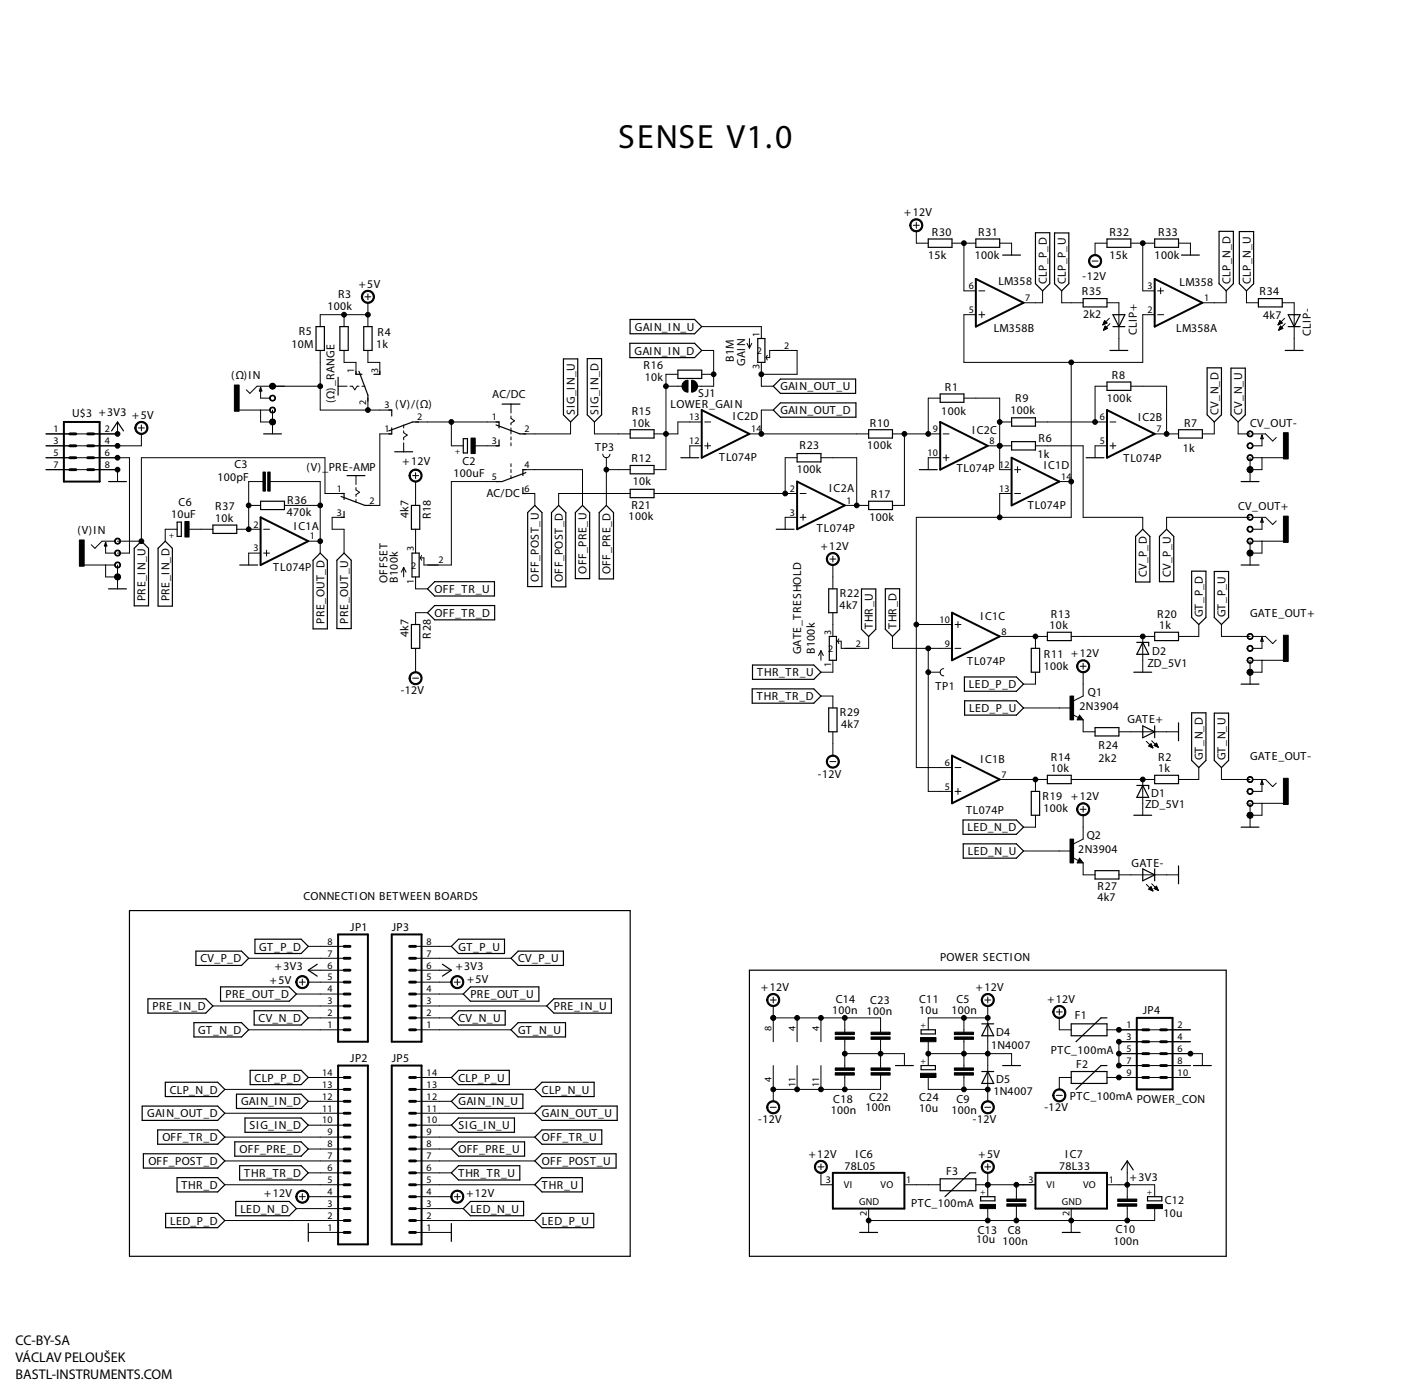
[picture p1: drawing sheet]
<svg xmlns="http://www.w3.org/2000/svg" width="298mm" height="297mm" viewBox="0 0 298 297" stroke-linecap="round" stroke-linejoin="round" font-family="sans-serif">
<defs><g id="words">
<text font-size="7.2" x="131.7" y="31.5">SENSE V1.0</text>
<g font-size="3">
<text x="3.3" y="286.7">CC-BY-SA</text>
<text x="3.3" y="290.3">VÁCLAV PELOUŠEK</text>
<text x="3.3" y="293.9">BASTL-INSTRUMENTS.COM</text>
</g>
<g font-size="2.5">
<text x="192.7" y="46.1">+12V</text>
<text x="198.5" y="50.3">R30</text>
<text x="208.4" y="50.3">R31</text>
<text x="236.4" y="50.3">R32</text>
<text x="246.8" y="50.3">R33</text>
<text x="197.7" y="55.1">15k</text>
<text x="207.7" y="55.1">100k</text>
<text x="230.6" y="59.6">-12V</text>
<text x="236.3" y="55.1">15k</text>
<text x="246" y="55.1">100k</text>
<text x="72" y="63.5">R3</text>
<text x="76.4" y="61.3">+5V</text>
<text x="212.7" y="60.7">LM358</text>
<text x="223" y="60.5" transform="rotate(-90 223 60.5)">CLP_P_D</text>
<text x="227.1" y="60.5" transform="rotate(-90 227.1 60.5)">CLP_P_U</text>
<text x="230.5" y="62.8">R35</text>
<text x="251.3" y="61">LM358</text>
<text x="262.1" y="60.5" transform="rotate(-90 262.1 60.5)">CLP_N_D</text>
<text x="266.5" y="60.5" transform="rotate(-90 266.5 60.5)">CLP_N_U</text>
<text x="268.4" y="62.8">R34</text>
<text x="63.6" y="71.4">R5</text>
<text x="69.7" y="66">100k</text>
<text x="80.4" y="71.7">R4</text>
<text x="135.2" y="70.5">GAIN_IN_U</text>
<text x="211.7" y="70.7">LM358B</text>
<text x="230.7" y="67.8">2k2</text>
<text x="242.2" y="71.4" transform="rotate(-90 242.2 71.4)">CLIP+</text>
<text x="250.6" y="70.7">LM358A</text>
<text x="269.1" y="68.1">4k7</text>
<text x="279.3" y="71.6" transform="rotate(-90 279.3 71.6)">CLIP-</text>
<text x="62.1" y="74.2">10M</text>
<text x="80.2" y="74.2">1k</text>
<text x="135.2" y="75.6">GAIN_IN_D</text>
<text x="156.4" y="77.2" transform="rotate(-90 156.4 77.2)">B1M</text>
<text x="158.8" y="77.9" transform="rotate(-90 158.8 77.9)">GAIN</text>
<text x="49.3" y="80.8">(Ω)IN</text>
<text x="137.1" y="78.7">R16</text>
<text x="137.4" y="81.3">10k</text>
<text x="166.3" y="83.2">GAIN_OUT_U</text>
<text x="201.3" y="83.3">R1</text>
<text x="236.9" y="80.8">R8</text>
<text x="15.4" y="88.9">U$3 +3V3 +5V</text>
<text x="71.3" y="86" transform="rotate(-90 71.3 86)">(Ω)_RANGE</text>
<text x="84.2" y="86.9">(V)/(Ω)</text>
<text x="104.9" y="84.8">AC/DC</text>
<text x="122.4" y="88.4" transform="rotate(-90 122.4 88.4)">SIG_IN_U</text>
<text x="127.5" y="88.4" transform="rotate(-90 127.5 88.4)">SIG_IN_D</text>
<text x="134.6" y="88.4">R15</text>
<text x="142.9" y="86.9">LOWER_GAIN</text>
<text x="148.7" y="84.6">SJ1</text>
<text x="156.1" y="89.5">IC2D</text>
<text x="166.3" y="88.3">GAIN_OUT_D</text>
<text x="200.5" y="88.4">100k</text>
<text x="215.3" y="88.1">100k</text>
<text x="216.3" y="85.6">R9</text>
<text x="235.8" y="85.6">100k</text>
<text x="242.4" y="89.8">IC2B</text>
<text x="259.6" y="88.4" transform="rotate(-90 259.6 88.4)">CV_N_D</text>
<text x="264.7" y="88.4" transform="rotate(-90 264.7 88.4)">CV_N_U</text>
<text x="134.6" y="90.9">10k</text>
<text x="170.3" y="95.8">R23</text>
<text x="184.8" y="95.8">100k</text>
<text x="185.3" y="91">R10</text>
<text x="207.1" y="92.6">IC2C</text>
<text x="221.3" y="94.2">R6</text>
<text x="252.2" y="90.9">R7</text>
<text x="266.3" y="90.9">CV_OUT-</text>
<text x="49.9" y="99.7">C3</text>
<text x="65.3" y="100.3">(V)_</text>
<text x="70" y="100.3">PRE-AMP</text>
<text x="85.7" y="99.2">+12V</text>
<text x="96.6" y="101.6">100uF</text>
<text x="98.5" y="99">C2</text>
<text x="126.8" y="96">TP3</text>
<text x="134.6" y="98.5">R12</text>
<text x="153.2" y="98.3">TL074P</text>
<text x="169.7" y="100.8">100k</text>
<text x="203.8" y="100.6">TL074P</text>
<text x="221" y="97.5">1k</text>
<text x="222.4" y="99.9">IC1D</text>
<text x="239.4" y="98.6">TL074P</text>
<text x="252" y="96.3">1k</text>
<text x="38.1" y="107.9">C6</text>
<text x="46.4" y="102.5">100pF</text>
<text x="61.2" y="107.4">R36</text>
<text x="103.7" y="105.9">AC/DC</text>
<text x="134.8" y="103.4">10k</text>
<text x="176.7" y="104.8">IC2A</text>
<text x="185.6" y="106.2">R17</text>
<text x="16.5" y="113.8">(V)IN</text>
<text x="36.4" y="110.5">10uF</text>
<text x="45.8" y="111.2">10k</text>
<text x="45.9" y="108.7">R37</text>
<text x="61.1" y="110">470k</text>
<text x="62.6" y="112.9">IC1A</text>
<text x="87" y="110.4" transform="rotate(-90 87 110.4)">4k7</text>
<text x="91.8" y="110.7" transform="rotate(-90 91.8 110.7)">R18</text>
<text x="133.9" y="110.7">100k</text>
<text x="134.5" y="108.5">R21</text>
<text x="174.1" y="113.3">TL074P</text>
<text x="185.2" y="111">100k</text>
<text x="219" y="108.5">TL074P</text>
<text x="263.8" y="108.7">CV_OUT+</text>
<text x="174.9" y="117.2">+12V</text>
<text x="58.2" y="121.7">TL074P</text>
<text x="82.6" y="124.2" transform="rotate(-90 82.6 124.2)">OFFSET</text>
<text x="84.7" y="124.2" transform="rotate(-90 84.7 124.2)">B100k</text>
<text x="114.8" y="123.9" transform="rotate(-90 114.8 123.9)">OFF_POST_U</text>
<text x="119.9" y="124" transform="rotate(-90 119.9 124)">OFF_POST_D</text>
<text x="125" y="122.3" transform="rotate(-90 125 122.3)">OFF_PRE_U</text>
<text x="130.1" y="122.3" transform="rotate(-90 130.1 122.3)">OFF_PRE_D</text>
<text x="244.4" y="123.1" transform="rotate(-90 244.4 123.1)">CV_P_D</text>
<text x="249.4" y="123" transform="rotate(-90 249.4 123)">CV_P_U</text>
<text x="31" y="128.1" transform="rotate(-90 31 128.1)">PRE_IN_U</text>
<text x="36.1" y="128.2" transform="rotate(-90 36.1 128.2)">PRE_IN_D</text>
<text x="92.6" y="131.4">OFF_TR_D</text>
<text x="92.6" y="126.4">OFF_TR_U</text>
<text x="178.9" y="129.8">4k7</text>
<text x="179" y="127.3">R22</text>
<text x="223.9" y="131.6">R13</text>
<text x="246.5" y="131.6">R20</text>
<text x="256.3" y="131.6" transform="rotate(-90 256.3 131.6)">GT_P_D</text>
<text x="261.1" y="131.6" transform="rotate(-90 261.1 131.6)">GT_P_U</text>
<text x="266.3" y="131.6">GATE_OUT+</text>
<text x="69.1" y="132.9" transform="rotate(-90 69.1 132.9)">PRE_OUT_D</text>
<text x="74.2" y="132.9" transform="rotate(-90 74.2 132.9)">PRE_OUT_U</text>
<text x="87" y="135.8" transform="rotate(-90 87 135.8)">4k7</text>
<text x="91.8" y="136.1" transform="rotate(-90 91.8 136.1)">R28</text>
<text x="185.9" y="134.1" transform="rotate(-90 185.9 134.1)">THR_U</text>
<text x="191" y="134.1" transform="rotate(-90 191 134.1)">THR_D</text>
<text x="208.9" y="132.2">IC1C</text>
<text x="223.6" y="134.1">10k</text>
<text x="247" y="134.1">1k</text>
<text x="170.7" y="139.4" transform="rotate(-90 170.7 139.4)">GATE_TRESHOLD</text>
<text x="173.6" y="139.4" transform="rotate(-90 173.6 139.4)">B100k</text>
<text x="206.1" y="141.7">TL074P</text>
<text x="222.4" y="142.7">100k</text>
<text x="222.4" y="140.2">R11 +12V</text>
<text x="244.4" y="142.2">ZD_5V1</text>
<text x="245.5" y="139.7">D2</text>
<text x="85.4" y="147.9">-12V</text>
<text x="161.3" y="149.2">THR_TR_D</text>
<text x="161.3" y="144.1">THR_TR_U</text>
<text x="199.3" y="147.1">TP1</text>
<text x="206.4" y="146.7">LED_P_D</text>
<text x="231.8" y="148.3">Q1</text>
<text x="179" y="152.7">R29</text>
<text x="179.2" y="155.2">4k7</text>
<text x="206.5" y="151.8">LED_P_U</text>
<text x="230" y="151.4">2N3904</text>
<text x="240.2" y="154.2">GATE+</text>
<text x="234.1" y="159.5">R24</text>
<text x="174.2" y="165.7">-12V</text>
<text x="208.9" y="162.7">IC1B</text>
<text x="223.9" y="164.6">10k</text>
<text x="223.9" y="162.1">R14</text>
<text x="234" y="162.3">2k2</text>
<text x="246.7" y="164.6">1k</text>
<text x="246.8" y="162.1">R2</text>
<text x="256.3" y="162" transform="rotate(-90 256.3 162)">GT_N_D</text>
<text x="261.1" y="162" transform="rotate(-90 261.1 162)">GT_N_U</text>
<text x="266.3" y="162">GATE_OUT-</text>
<text x="205.8" y="173.5">TL074P</text>
<text x="222.1" y="170.4">R19</text>
<text x="222.3" y="173">100k</text>
<text x="228.2" y="170.5">+12V</text>
<text x="243.9" y="172.2">ZD_5V1</text>
<text x="245.2" y="169.9">D1</text>
<text x="206.1" y="177.1">LED_N_D</text>
<text x="231.5" y="178.8">Q2</text>
<text x="206.2" y="182.2">LED_N_U</text>
<text x="229.7" y="181.8">2N3904</text>
<text x="241.1" y="184.6">GATE-</text>
<text x="64.7" y="191.8">CONNECTION BETWEEN BOARDS</text>
<text x="233.8" y="189.7">R27</text>
<text x="233.8" y="192">4k7</text>
<text x="55.2" y="202.5">GT_P_D</text>
<text x="74.6" y="198.4">JP1</text>
<text x="83.5" y="198.4">JP3</text>
<text x="97.7" y="202.5">GT_P_U</text>
<text x="42.7" y="205.1">CV_P_D</text>
<text x="57.5" y="209.7">+5V</text>
<text x="58.6" y="206.7">+3V3</text>
<text x="97.1" y="206.7">+3V3</text>
<text x="99.5" y="209.4">+5V</text>
<text x="110.4" y="205.1">CV_P_U</text>
<text x="200.3" y="204.7">POWER SECTION</text>
<text x="32.5" y="215.2">PRE_IN_D</text>
<text x="48.1" y="212.7">PRE_OUT_D</text>
<text x="100.2" y="212.7">PRE_OUT_U</text>
<text x="118" y="215.2">PRE_IN_U</text>
<text x="162.2" y="211.2">+12V</text>
<text x="178" y="213.7">C14</text>
<text x="185.4" y="214">C23</text>
<text x="195.8" y="213.6">C11</text>
<text x="203.8" y="213.7">C5</text>
<text x="207.9" y="211.2">+12V</text>
<text x="223.1" y="213.7">+12V</text>
<text x="42.3" y="220.3">GT_N_D</text>
<text x="55.1" y="217.8">CV_N_D</text>
<text x="97.7" y="217.8">CV_N_U</text>
<text x="110.4" y="220.3">GT_N_U</text>
<text x="177.3" y="216">100n</text>
<text x="184.6" y="216.3">100n</text>
<text x="195.8" y="216.2">10u</text>
<text x="202.7" y="216">100n</text>
<text x="212.2" y="220.7">D4</text>
<text x="229" y="217.1">F1</text>
<text x="243.5" y="216.1">JP4</text>
<text x="74.6" y="226.3">JP2</text>
<text x="83.5" y="226.3">JP5</text>
<text x="211.1" y="223.5">1N4007</text>
<text x="223.9" y="224.5">PTC_100mA</text>
<text x="229.2" y="227.6">F2</text>
<text x="36.2" y="233">CLP_N_D</text>
<text x="54.3" y="230.5">CLP_P_D</text>
<text x="97.7" y="230.5">CLP_P_U</text>
<text x="115.5" y="233">CLP_N_U</text>
<text x="211.6" y="233.4">1N4007</text>
<text x="212.2" y="230.8">D5</text>
<text x="31.4" y="238.1">GAIN_OUT_D</text>
<text x="51.4" y="235.6">GAIN_IN_D</text>
<text x="97.7" y="235.6">GAIN_IN_U</text>
<text x="115.5" y="238.1">GAIN_OUT_U</text>
<text x="161.6" y="239.4">-12V</text>
<text x="177" y="237.3">100n</text>
<text x="177.5" y="235.1">C18</text>
<text x="184.4" y="236.8">100n</text>
<text x="185.2" y="234.5">C22</text>
<text x="195.8" y="237">10u</text>
<text x="195.8" y="234.7">C24</text>
<text x="202.7" y="237.3">100n</text>
<text x="203.8" y="235.1">C9</text>
<text x="207.3" y="239.4">-12V</text>
<text x="222.5" y="236.8">-12V</text>
<text x="228" y="234.4">PTC_100mA POWER_CON</text>
<text x="34.6" y="243.2">OFF_TR_D</text>
<text x="51.1" y="245.7">OFF_PRE_D</text>
<text x="53.2" y="240.6">SIG_IN_D</text>
<text x="97.7" y="245.7">OFF_PRE_U</text>
<text x="97.7" y="240.6">SIG_IN_U</text>
<text x="115.5" y="243.2">OFF_TR_U</text>
<text x="31.6" y="248.3">OFF_POST_D</text>
<text x="52.1" y="250.8">THR_TR_D</text>
<text x="97.7" y="250.8">THR_TR_U</text>
<text x="115.5" y="248.3">OFF_POST_U</text>
<text x="172.3" y="246.7">+12V</text>
<text x="179.9" y="249.3">78L05</text>
<text x="182.3" y="246.7">IC6</text>
<text x="201.6" y="250.4">F3</text>
<text x="208.5" y="246.7">+5V</text>
<text x="225.6" y="249.3">78L33</text>
<text x="227" y="246.7">IC7</text>
<text x="240.7" y="251.7">+3V3</text>
<text x="38.6" y="253.3">THR_D</text>
<text x="56.3" y="255.1">+12V</text>
<text x="99.4" y="255.1">+12V</text>
<text x="115.5" y="253.3">THR_U</text>
<text x="194.1" y="257.3">PTC_100mA</text>
<text x="248.2" y="256.5">C12</text>
<text x="36.3" y="261">LED_P_D</text>
<text x="51.2" y="258.4">LED_N_D</text>
<text x="100.2" y="258.4">LED_N_U</text>
<text x="115.5" y="261">LED_P_U</text>
<text x="208.3" y="262.9">C13</text>
<text x="214.7" y="263">C8</text>
<text x="237.7" y="262.7">C10</text>
<text x="247.9" y="259.3">10u</text>
<text x="208" y="264.9">10u 100n</text>
<text x="237.2" y="265.3">100n</text>
</g>
<g font-size="2.1">
<text x="206.4" y="61.6">6</text>
<text x="218.4" y="64.2">7</text>
<text x="244.5" y="61.6">3</text>
<text x="256.5" y="64.2">1</text>
<text x="161.8" y="71.8" transform="rotate(-90 161.8 71.8)">1</text>
<text x="206.4" y="66.7">5</text>
<text x="244.5" y="66.7">2</text>
<text x="161.2" y="75.4">2</text>
<text x="167.1" y="74.3">2</text>
<text x="75.5" y="79.4" transform="rotate(-90 75.5 79.4)">1</text>
<text x="80.6" y="79.4" transform="rotate(-90 80.6 79.4)">3</text>
<text x="161.8" y="78.7" transform="rotate(-90 161.8 78.7)">3</text>
<text x="78" y="86.4" transform="rotate(-90 78 86.4)">2</text>
<text x="81.9" y="87">3</text>
<text x="88.9" y="89.6">2</text>
<text x="104.8" y="89.6">1</text>
<text x="146.8" y="89.6">13</text>
<text x="234.3" y="89.6">6</text>
<text x="11.4" y="92.1">1</text>
<text x="11.4" y="94.6">3</text>
<text x="22.3" y="92.1">2</text>
<text x="22.3" y="94.6">4</text>
<text x="81.9" y="92.1">1</text>
<text x="104.8" y="94.6">3</text>
<text x="111.8" y="92.1">2</text>
<text x="146.8" y="94.6">12</text>
<text x="160" y="92.1">14</text>
<text x="198.8" y="92.1">9</text>
<text x="210.8" y="94.6">8</text>
<text x="234.3" y="94.6">5</text>
<text x="246.4" y="92.1">7</text>
<text x="11.4" y="97.2">5</text>
<text x="11.4" y="99.7">7</text>
<text x="22.3" y="97.2">6</text>
<text x="22.3" y="99.7">8</text>
<text x="111.8" y="99.7">4</text>
<text x="197.6" y="97.2">10</text>
<text x="212.8" y="99.7">12</text>
<text x="71.8" y="104.8">1</text>
<text x="78.7" y="107.3">2</text>
<text x="104.8" y="102.3">5</text>
<text x="111.8" y="104.8">6</text>
<text x="168.3" y="104.8">2</text>
<text x="180.3" y="107.3">1</text>
<text x="212.8" y="104.8">13</text>
<text x="226" y="102.3">14</text>
<text x="54" y="112.4">2</text>
<text x="71.8" y="109.9">3</text>
<text x="168.3" y="109.9">3</text>
<text x="54" y="117.5">3</text>
<text x="66" y="115">1</text>
<text x="88.2" y="117.5" transform="rotate(-90 88.2 117.5)">3</text>
<text x="87.6" y="121.1">2</text>
<text x="88.2" y="124.4" transform="rotate(-90 88.2 124.4)">1</text>
<text x="93.4" y="120">2</text>
<text x="177.1" y="135.3" transform="rotate(-90 177.1 135.3)">3</text>
<text x="182.3" y="137.8">2</text>
<text x="200.1" y="132.7">10</text>
<text x="201.3" y="137.8">9</text>
<text x="213.3" y="135.3">8</text>
<text x="176.5" y="138.9">2</text>
<text x="177.1" y="142.2" transform="rotate(-90 177.1 142.2)">1</text>
<text x="201.3" y="163.2">6</text>
<text x="213.3" y="165.7">7</text>
<text x="201.3" y="168.3">5</text>
<text x="69.8" y="203.8">7</text>
<text x="69.8" y="201.3">8</text>
<text x="90.9" y="203.8">7</text>
<text x="90.9" y="201.3">8</text>
<text x="69.8" y="208.9">5</text>
<text x="69.8" y="206.4">6</text>
<text x="90.9" y="208.9">5</text>
<text x="90.9" y="206.4">6</text>
<text x="69.8" y="214">3</text>
<text x="69.8" y="211.5">4</text>
<text x="90.9" y="214">3</text>
<text x="90.9" y="211.5">4</text>
<text x="69.8" y="219.1">1</text>
<text x="69.8" y="216.5">2</text>
<text x="90.9" y="219.1">1</text>
<text x="90.9" y="216.5">2</text>
<text x="164.4" y="219.6" transform="rotate(-90 164.4 219.6)">8</text>
<text x="169.5" y="219.6" transform="rotate(-90 169.5 219.6)">4</text>
<text x="174.5" y="219.6" transform="rotate(-90 174.5 219.6)">4</text>
<text x="240" y="221.6">3</text>
<text x="240" y="219.1">1</text>
<text x="250.9" y="221.6">4</text>
<text x="250.9" y="219.1">2</text>
<text x="240" y="226.7">7</text>
<text x="240" y="224.2">5</text>
<text x="250.9" y="226.7">8</text>
<text x="250.9" y="224.2">6</text>
<text x="68.6" y="231.8">13</text>
<text x="68.6" y="229.2">14</text>
<text x="90.9" y="231.8">13</text>
<text x="90.9" y="229.2">14</text>
<text x="164.4" y="230.6" transform="rotate(-90 164.4 230.6)">4</text>
<text x="169.5" y="231.7" transform="rotate(-90 169.5 231.7)">11</text>
<text x="174.5" y="231.7" transform="rotate(-90 174.5 231.7)">11</text>
<text x="240" y="229.2">9</text>
<text x="250.9" y="229.2">10</text>
<text x="68.6" y="239.4">10</text>
<text x="68.6" y="236.9">11</text>
<text x="68.6" y="234.3">12</text>
<text x="90.9" y="239.4">10</text>
<text x="90.9" y="236.9">11</text>
<text x="90.9" y="234.3">12</text>
<text x="69.8" y="244.5">8</text>
<text x="69.8" y="241.9">9</text>
<text x="90.9" y="244.5">8</text>
<text x="90.9" y="241.9">9</text>
<text x="69.8" y="249.6">6</text>
<text x="69.8" y="247">7</text>
<text x="90.9" y="249.6">6</text>
<text x="90.9" y="247">7</text>
<text x="69.8" y="257.2">3</text>
<text x="69.8" y="254.6">4</text>
<text x="69.8" y="252.1">5</text>
<text x="90.9" y="257.2">3</text>
<text x="90.9" y="254.6">4</text>
<text x="90.9" y="252.1">5</text>
<text x="175.9" y="252.1">3</text>
<text x="179.8" y="253.2">VI</text>
<text x="183" y="256.8">GND</text>
<text x="187.6" y="253.2">VO</text>
<text x="193" y="252.1">1</text>
<text x="219.1" y="252.1">3</text>
<text x="222.9" y="253.2">VI</text>
<text x="226.2" y="256.8">GND</text>
<text x="230.7" y="253.2">VO</text>
<text x="236.2" y="252.1">1</text>
<text x="69.8" y="262.3">1</text>
<text x="69.8" y="259.7">2</text>
<text x="90.9" y="262.3">1</text>
<text x="90.9" y="259.7">2</text>
<text x="184.7" y="259" transform="rotate(-90 184.7 259)">2</text>
<text x="227.9" y="259" transform="rotate(-90 227.9 259)">2</text>
</g>
<g font-size="1.8">
<text x="97" y="96.8">+</text>
<text x="36" y="114.6">+</text>
<text x="197.2" y="219" transform="rotate(-90 197.2 219)">+</text>
<text x="197.2" y="226.6" transform="rotate(-90 197.2 226.6)">+</text>
<text x="209.9" y="254.6" transform="rotate(-90 209.9 254.6)">+</text>
<text x="245.4" y="254.6" transform="rotate(-90 245.4 254.6)">+</text>
</g>
</g></defs>
<!-- layer: Vrstva 1 -->
<g fill="none" stroke="#000" stroke-width=".25">
<path d="M197.8 50.9h5v1.8h-5zM207.9 50.9h5.1v1.8h-5.1zM213.6 54.4h3.8M220.6 49.6h3v10.9l-1.5 1.5-1.5-1.5zM224.7 49.6h3v10.9l-1.5 1.5-1.5-1.5zM235.8 50.9h5.1v1.8h-5.1zM246 50.9h5.1v1.8h-5.1zM251.7 54.4h3.8M259.7 49.3h3.1v11.2l-1.6 1.5-1.5-1.5zM264 49.3h3.1v11.2l-1.5 1.5-1.6-1.5zM67.3 69.6h1.8v5.1h-1.8zM72.4 69.6h1.8v5.1h-1.8z"/>
<path d="M75.8 79.1v.7h1.3M76.5 79.1l1.9 5.1v1.3M77.5 69.6h1.8v5.1h-1.8zM80.9 79.1v.7h-1.2M120 76.5h3.1v11.9l-1.5 1.5-1.6-1.5zM125.1 76.4h3.1v12l-1.6 1.5-1.5-1.5zM134.2 73.2h13.8l1.5 1.5-1.5 1.5h-13.8zM134.2 68.1h13.8l1.5 1.5-1.5 1.5h-13.8zM144.4 78.9h5.1v1.7h-5.1zM161.4 72.1h1.6v5.1h-1.6zM230.8 63.6h5v1.8h-5zM236.5 74.7h3.8"/>
<path d="M237.1 69.6h2.5M237.1 67.1h2.5l-1.2 2.5zM257.2 78.4h3v10l-1.5 1.5-1.5-1.5zM262.3 78.4h3v10l-1.5 1.5-1.5-1.5zM268.1 63.6h5.1v1.8h-5.1zM273.8 74.7h3.8M274.4 69.6h2.6M274.4 67.1h2.6l-1.3 2.5zM23.8 91.8l1.2-1.9 1.3 1.9M55.5 82.5l.3 .8h-.5zM56.2 92.5h3.8M72 80.4v3.8"/>
<path d="M82.8 87.4h.7v1.2M83.5 91.2v1.3h-.7M84.1 96.3h3.8M89.2 89.9h-1.3l-5.1 1.9M98.7 93.5h.9v3h-.9zM105.7 89.9h.6v1.3M105.7 90.6l5.1 1.9h1.2M106.3 93.7v1.3h-.6M107 86.1h3.8M134.3 91.6h5v1.7h-5zM134.3 99.2h5v1.8h-5zM145.1 97.5h3.8"/>
<path d="M164.7 87.4l1.6-1.5h16.1v3h-16.1zM166.3 80.8h16v3h-16l-1.6-1.5zM169.8 96.6h5.1v1.8h-5.1zM185.1 91.6h5v1.7h-5zM200.3 83.9h5.1v1.8h-5.1zM215.5 89h5.1v1.8h-5.1zM215.5 94.1h5.1v1.8h-5.1zM231.4 97.5h3.8M235.8 81.4h5.1v1.8h-5.1zM251.1 91.6h5.1v1.7h-5.1zM268.9 92.7l.2 .8h-.5zM22.5 115.6l.3 .7h-.6z"/>
<path d="M23.1 102.6h3.8M30.1 115.3l1.5 1.5v12.3h-3v-12.3zM35.2 115.3l1.5 1.5v12.4h-3v-12.4zM37.7 111.3h.9v3h-.9zM45.4 111.9h5v1.8h-5zM55.5 106.8h5.1v1.8h-5.1zM68.2 117.9l1.5 1.5v14.6h-3v-14.6zM72.7 105.2h.6v1.2M72.7 105.8l5 1.9h1.3M73.3 117.9l1.5 1.5v14.5h-3v-14.5zM73.3 109v1.2h-.6M73.9 101.3h3.8"/>
<path d="M87.7 107.7h1.7v5.1h-1.7zM87.8 117.9h1.5v5h-1.5zM111.4 103.9v1.3h.6M112 100.7l-5 1.9h-1.3M112 100.1h-.6v1.2M112.4 109.2l1.5-1.5 1.6 1.5v15.8h-3.1zM117.5 109.2l1.5-1.5 1.5 1.5v15.9h-3zM122.6 109.2l1.5-1.5 1.5 1.5v14.1h-3zM127.7 109.2l1.5-1.5 1.5 1.5v14.2h-3zM134.3 104.3h5v1.7h-5zM165.4 112.8h3.8M185.1 106.8h5v1.8h-5z"/>
<path d="M195.9 100.1h3.8M243.5 112.8l1.5 1.5v9.7h-3.1v-9.7zM247 114.3l1.5-1.5 1.6 1.5v9.7h-3.1zM264.4 102.6h3.8M268.9 110.5l.2 .8h-.5zM23.1 125.5h3.8M51.1 120.4h3.8M87.7 133.1h1.7v5.1h-1.7zM91.1 130.6l1.5-1.6h12.8v3.1h-12.8zM91.1 125.5l1.5-1.5h12.7v3h-12.7zM176.6 125.5h1.7v5.1h-1.7zM176.7 135.6h1.5v5.1h-1.5z"/>
<path d="M183.5 125.5h3.1v8.6l-1.5 1.5-1.6-1.5zM188.6 125.5h3.1v8.6l-1.6 1.5-1.5-1.5zM221.5 138.2h-1.8v5h1.8M221.5 138.2v5M223.1 134.7h5.1v1.8h-5.1zM242.2 136.9h2.5v.7M243.5 136.9l1.2 2.5h-2.5zM246 134.7h5.1v1.8h-5.1zM253.9 121.7h3v9.9l-1.5 1.5-1.5-1.5zM258.7 121.8h3v9.8l-1.5 1.5-1.5-1.5zM264.4 120.4h3.8M268.9 135.9l.2 .7h-.5z"/>
<path d="M160.3 146.8h13.1l1.5 1.5-1.5 1.5h-13.1zM160.3 141.7h13.1l1.5 1.5-1.5 1.6h-13.1zM176.6 150.9h1.7v5h-1.7zM205.5 144.3h11l1.6 1.5-1.6 1.5h-11zM205.5 149.3h11l1.6 1.6-1.6 1.5h-11zM230 152.9l.1 .2h-.4l.3-.5 .5 .7h-.8M233.3 155h5.1v1.8h-5.1zM241.6 143.2h3.8M243.5 154.7l2.5 1.2-2.5 1.3zM246 154.7v2.5M251.1 154v3.8M253.9 151.9h3v10.1l-1.5 1.6-1.5-1.6z"/>
<path d="M258.7 152h3v10l-1.5 1.6-1.5-1.6zM264.4 145.8h3.8M205.2 174.7h11.3l1.6 1.6-1.6 1.5h-11.3zM205.2 179.8h11.3l1.6 1.5-1.6 1.6h-11.3zM221.5 168.6h-1.8v5.1h1.8M221.5 168.6v5.1M223.1 165.2h5.1v1.8h-5.1zM241.6 173.7h3.8M242.2 167.4h2.5v.7M243.5 167.4l1.2 2.5h-2.5zM246 165.2h5.1v1.8h-5.1zM264.4 176.3h3.8"/>
<path d="M268.9 166.3l.2 .8h-.5zM27.6 194h106.7v73.7h-106.7zM230 183.4l.1 .2h-.4l.3-.5 .5 .6h-.8M233.3 185.5h5.1v1.8h-5.1zM243.5 185.1l2.5 1.3-2.5 1.3zM246 185.1v2.6M251.1 184.5v3.8M31.5 212.8h12.3l1.6 1.6-1.6 1.5h-12.3zM41.3 217.9h10.2l1.5 1.5-1.5 1.6h-10.2zM41.7 202.7h9.8l1.5 1.5-1.5 1.5h-9.8zM47 210.3h14.6l1.5 1.5-1.5 1.5h-14.6zM54.1 215.4h10.1l1.5 1.5-1.5 1.5h-10.1z"/>
<path d="M54.3 200.1h9.9l1.5 1.6-1.5 1.5h-9.9zM67.6 205.5l-1.9 1.2 1.9 1.3M94.3 205.5l1.9 1.2-1.9 1.3M96.2 216.9l1.5-1.5h9.9v3h-9.9zM96.2 201.7l1.5-1.6h9.8v3.1h-9.8zM98.7 211.8l1.5-1.5h14.6v3h-14.6zM108.9 204.2l1.5-1.5h9.6v3h-9.6zM108.9 219.4l1.5-1.5h10.1v3.1h-10.1zM116.5 214.4l1.5-1.6h12.3v3.1h-12.3zM159.7 206.7h101.5v61h-101.5zM196.2 219.4h3.1v.9h-3.1zM209.2 218.2h2.5"/>
<path d="M210.4 218.2l1.3 2.5h-2.5zM228.2 218.2h7.6v2.5h-7.6zM235.8 216.9h-1.2l-5.4 5.1M30.3 235.7h16.1l1.5 1.5-1.5 1.5h-16.1zM35.2 230.6h11.2l1.5 1.5-1.5 1.6h-11.2zM50.4 233.2h13.8l1.5 1.5-1.5 1.5h-13.8zM52.2 238.2h12l1.5 1.6-1.5 1.5h-12zM53.3 228.1h10.9l1.5 1.5-1.5 1.5h-10.9zM96.2 234.7l1.5-1.5h13.7v3h-13.7zM96.2 239.8l1.5-1.6h11.9v3.1h-11.9zM97.7 228.1h10.8v3h-10.8l-1.5-1.5zM113.9 232.1l1.6-1.5h11.1v3.1h-11.1z"/>
<path d="M115.5 235.7h16v3h-16l-1.6-1.5zM190.8 227.1h3.8M196.2 227.1h3.1v.8h-3.1zM209.2 228.3h2.5M210.4 228.3l1.3 2.6h-2.5zM213.6 227.1h3.8M228.2 228.3h7.6v2.6h-7.6zM235.8 227.1h-1.2l-5.4 5M254.3 227.1h3.8M30.5 245.9h15.9l1.5 1.5-1.5 1.5h-15.9zM33.6 240.8h12.8l1.5 1.5-1.5 1.5h-12.8zM35.3 258.6h11.1l1.5 1.5-1.5 1.5h-11.1z"/>
<path d="M37.7 250.9h8.7l1.5 1.6-1.5 1.5h-8.7zM50 243.3h14.2l1.5 1.5-1.5 1.6h-14.2zM50.2 256h11.4l1.5 1.5-1.5 1.6h-11.4zM51.1 248.4h13.1l1.5 1.5-1.5 1.5h-13.1zM96.2 244.8l1.5-1.5h14.1v3.1h-14.1zM96.2 249.9l1.5-1.5h13v3h-13zM98.7 257.5l1.5-1.5h11.3v3.1h-11.3zM113.9 247.4l1.6-1.5h15.8v3h-15.8zM115.5 250.9h8.6v3.1h-8.6l-1.6-1.5zM115.5 240.8h12.7v3h-12.7l-1.6-1.5zM115.5 258.6h11v3h-11l-1.6-1.5zM200.3 251.2h7.6v2.5h-7.6z"/>
<path d="M207.9 249.9h-1.3l-5.3 5.1M208.9 255h3.1v.9h-3.1zM241.4 249.3l-1.2-1.9-1.3 1.9M244.5 255h3v.9h-3zM65.7 260.7v3.8M96.2 260.7v3.8M183.2 262.6h3.8M226.3 262.6h3.8"/>
</g>
<g fill="none" stroke="#000" stroke-width=".21">
<path d="M194.2 47.1a1.4 1.4 0 0 1 2.2 .1 1.4 1.4 0 0 1-.8 2.1 1.4 1.4 0 0 1-1.8-1.3h.3a1.14 1.14 0 0 1 1.7-1 1.14 1.14 0 0 1 .1 2 1.14 1.14 0 0 1-1.8-.7v-.3h-.3zM194.6 48h1.3M195.2 49.3v2.5h2.6M195.2 47.4v1.2M202.8 51.8h5.1M205.4 51.8v10.2h2.5M213 51.8h2.5v2.6M232.3 54.7a1.4 1.4 0 0 1 2.2 .2 1.4 1.4 0 0 1-.8 2.1 1.4 1.4 0 0 1-1.8-1.4h.3a1.15 1.15 0 0 1 1.6-1.1 1.15 1.15 0 0 1 .3 2 1.15 1.15 0 0 1-1.9-.6v-.3h-.3zM232.7 55.6h1.2M235.8 51.8h-2.5v2.6M240.9 51.8h5.1M243.5 51.8v10.2h2.5"/>
<path d="M251.1 51.8h2.5v2.6M68.2 74.7v12.7h15.3M73.3 74.7v2.5h2.5v2.6M73.3 67.1v2.5M77.4 62.3a1.39 1.39 0 0 1 2.2 .2 1.39 1.39 0 0 1-.9 2.1 1.39 1.39 0 0 1-1.7-1.4h.2a1.15 1.15 0 0 1 1.6-1 1.15 1.15 0 0 1 .3 1.9 1.15 1.15 0 0 1-1.8-.6l-.1-.3h-.2zM77.7 63.2h1.3M78.4 62.6v1.3M78.4 64.5v5.1M78.4 74.7v2.5h2.5v2.6M78.4 67.1h-10.2v2.5M144.4 79.8h-2.5v20.3h-2.6M149.5 69.6h12.7v2.5"/>
<path d="M149.5 74.7h2.5v7.6h-3.4M149.5 79.8h2.5M159.2 73.2l.5 1M159.7 72.1v2.1M160.2 73.2l-.5 1M162.2 77.2v5.1h2.5M163.2 76.2l.3 .5M163.2 76.2h.8v-1.5h5.8v5.1h-7.6M163.5 75.7l-.3 .5M207.9 67.1h-2.5v10.1h38.1v-10.1h2.5M208.5 62h1.3M208.5 67.1h1.3"/>
<path d="M209.2 66.4v1.3M222.1 62v2.5h-4M226.2 62v2.5h4.6M228.2 77.2v33h-33v53.4h7.6M235 69.2h.1M235 69.1h.3M235.1 69h.4M235.1 68.8h.7M235.1 70.3h.1M235.2 68.7h.5M235.2 70.2h.3M235.2 68.6h.4"/>
<path d="M235.2 70h.6M235.3 68.5h.2M235.3 69.9h.6M235.3 68.3l-.4 .9M235.3 68.3h.1M235.3 69.8h.5M235.3 68.3l.5 .5M235.4 69.7h.3M235.4 69.6h.2M235.5 69.5l.5 .5-.9 .4zM235.8 64.5h2.6v10.2M235.8 68.8l-.8 .4"/>
<path d="M236.3 67.8l-1.3 1.4M236.5 69l-1.4 1.4M246.6 62h1.3M246.6 67.1h1.3M247.3 61.3v1.3M261.2 62v2.5h-5M265.6 62v2.5h2.5M272.3 69.2h.1M272.4 69.1h.2M272.4 69h.5M272.5 68.8h.7M272.5 70.3h.1"/>
<path d="M272.5 68.7h.6M272.5 70.2h.4M272.5 70h.7M272.6 68.6h.3M272.6 68.5h.2M272.6 69.9h.7M272.6 69.8h.5M272.7 68.3l.5 .5M272.7 68.3h.1M272.7 68.3l-.4 .9M272.7 69.7h.3M272.8 69.6h.1"/>
<path d="M272.8 69.5l.5 .5-.9 .4zM273.2 68.8l-.9 .4M273.2 64.5h2.5v10.2M273.7 67.8l-1.4 1.4M273.8 69l-1.4 1.4M9.8 97.5h17.8v20.4h-2.6M25 89.9v2.6h-15.2M29.1 90.2a1.4 1.4 0 0 1 2.2 .3 1.4 1.4 0 0 1-.8 2 1.4 1.4 0 0 1-1.8-1.3h.3a1.15 1.15 0 0 1 1.6-1.1 1.15 1.15 0 0 1 .3 1.9 1.15 1.15 0 0 1-1.9-.5v-.3h-.3zM29.5 91.2h1.3M30.1 92.5v2.5h-20.3M30.1 90.6v1.2M50.9 87.4h6.6"/>
<path d="M55.5 82.5v2.3h2M55.5 87.4v2.5h1.9M57.5 82.3h-2.7l-1.6 1.5-.7-.7M57.6 81.9a.64 .64 0 0 1 1 0 .64 .64 0 0 1-.4 1 .64 .64 0 0 1-.8-.6h.2a.49 .49 0 0 1 .7-.4 .49 .49 0 0 1 .1 .8 .49 .49 0 0 1-.8-.2l-.2-.2zM57.6 84.4a.64 .64 0 0 1 1 .1 .64 .64 0 0 1-.4 .9 .64 .64 0 0 1-.8-.6h.2a.49 .49 0 0 1 .7-.4 .49 .49 0 0 1 .1 .8 .49 .49 0 0 1-.8-.2l-.2-.2zM57.6 86.9a.64 .64 0 0 1 1 .1 .64 .64 0 0 1-.4 1 .64 .64 0 0 1-.8-.6h.2a.49 .49 0 0 1 .7-.4 .49 .49 0 0 1 .1 .8 .49 .49 0 0 1-.8-.3l-.2-.1zM57.6 89.5a.64 .64 0 0 1 1 .1 .64 .64 0 0 1-.4 .9 .64 .64 0 0 1-.8-.6h.2a.49 .49 0 0 1 .7-.4 .49 .49 0 0 1 .1 .8 .49 .49 0 0 1-.8-.2l-.2-.2zM58.1 82.3h10.1M58.1 87.4v5.1M72 82.3h1.9M74.6 82.3h.5l.5 .8 .5-.8h.4M77.1 82.3h.6"/>
<path d="M78.4 84.8v2.6M83.5 92.5h-2.6v15.2h-2.5M86 90.6v.6M86 91.8v.4l.8 .5-.8 .5v.5M86 94.4v1.9M88.5 89.9h17.8M96.2 89.9v5.1h2.5M101.2 95h5.1M108.9 86.1v1.9M108.9 88.6v.6l.7 .5-.7 .5v.4M108.9 91.2v1.3M108.9 93.1v.6"/>
<path d="M108.9 94.4v.6M108.9 98.8v.6M121.6 89.9v2.6h-10.2M126.6 89.9v2.6h7.7M128.4 96.8a.76 .76 0 0 0 .8 .7 .76 .76 0 0 0 .7-.7M129.2 97.5v10.2M141.9 82.3h3.4M145.6 81.4l.5-.3 .5-.1v2.6a1.26 1.26 0 0 1-1.2-.8 1.26 1.26 0 0 1 .2-1.4zM147.3 81a1.27 1.27 0 0 1 1.3 1.3 1.27 1.27 0 0 1-1.3 1.3zM149.5 89.9h-5.1v2.6h-5.1M149.5 95h-2.5v2.5M150.1 95h1.3"/>
<path d="M150.1 89.9h1.3M150.8 94.4v1.2M159.7 92.5h25.4M164.7 87.4h-2.5v5.1M169.8 97.5h-2.5v7.7M174.9 97.5h7.6v10.2M190.1 92.5h10.2M192.7 92.5v15.2h-2.6M200.3 84.8h-2.5v7.7M200.3 97.5h-2.5v2.6M200.9 92.5h1.3M200.9 97.5h1.3"/>
<path d="M201.6 96.9v1.3M205.4 84.8h7.6v15.3h2.5M210.4 95h5.1M213 89.9h2.5M216.8 99.4v1.3M220.6 95h10.2v15.2h12.7v2.6M220.6 89.9h15.2M235.8 95h-2.5v2.5M235.8 82.3h-2.5v7.6M236.5 95h1.2M236.5 89.9h1.2M237.1 94.4v1.2"/>
<path d="M240.9 82.3h7.6v10.2M246 92.5h5.1M258.7 89.9v2.6h-2.5M263.8 89.9v2.6h2.5M265.9 92a.64 .64 0 0 1 1 .1 .64 .64 0 0 1-.4 1 .64 .64 0 0 1-.8-.6h.1a.49 .49 0 0 1 .7-.5 .49 .49 0 0 1 .2 .8 .49 .49 0 0 1-.8-.2l-.2-.1zM265.9 94.6a.64 .64 0 0 1 1 0 .64 .64 0 0 1-.4 1 .64 .64 0 0 1-.8-.6h.1a.49 .49 0 0 1 .7-.5 .49 .49 0 0 1 .2 .8 .49 .49 0 0 1-.8-.1l-.2-.2zM265.9 97.1a.64 .64 0 0 1 1 .1 .64 .64 0 0 1-.4 .9 .64 .64 0 0 1-.8-.6h.1a.49 .49 0 0 1 .7-.5 .49 .49 0 0 1 .2 .8 .49 .49 0 0 1-.8-.1l-.2-.2zM265.9 99.6a.64 .64 0 0 1 1 .1 .64 .64 0 0 1-.4 1 .64 .64 0 0 1-.8-.6h.1a.49 .49 0 0 1 .7-.5 .49 .49 0 0 1 .2 .8 .49 .49 0 0 1-.8-.2l-.2-.1zM266.3 97.5v5.1M266.9 92.5h2.7l1.5 1.5 .8-.8M266.9 97.5h6.5M268.9 92.7v2.3h-2"/>
<path d="M268.9 97.5v2.6h-1.9M9.8 100.1h15.2v2.5M22.5 115.6v2.3h2M24.5 115.3h-2.8l-1.5 1.5-.7-.7M24.6 114.9a.64 .64 0 0 1 1 .1 .64 .64 0 0 1-.4 .9 .64 .64 0 0 1-.8-.6h.2a.49 .49 0 0 1 .6-.5 .49 .49 0 0 1 .2 .8 .49 .49 0 0 1-.8-.1l-.2-.2zM24.6 117.4a.64 .64 0 0 1 1 .1 .64 .64 0 0 1-.4 1 .64 .64 0 0 1-.8-.6h.2a.49 .49 0 0 1 .6-.5 .49 .49 0 0 1 .2 .8 .49 .49 0 0 1-.8-.2l-.2-.1zM24.6 120a.64 .64 0 0 1 1 0 .64 .64 0 0 1-.4 1 .64 .64 0 0 1-.8-.6h.2a.49 .49 0 0 1 .6-.5 .49 .49 0 0 1 .2 .8 .49 .49 0 0 1-.8-.1l-.2-.2zM37.7 112.8h-2.5v2.5M40.3 112.8h5.1M50.4 112.8h5.1M53 107.7h2.5M55.5 117.9h-2.5v2.5"/>
<path d="M56 102.6h-3v10.2M56.2 112.8h1.2M56.2 117.9h1.2M56.8 117.2v1.3M57.6 102.6h10.6v15.3M60.6 107.7h7.6M65.7 115.3h2.5M73.3 110.2h-2.5v2.6h2.5v5.1M73.3 105.2h-4.1v-7.7h-39.1v17.8h-5.1M75.8 101.3v2M75.8 103.9v.5l.8 .5-.8 .5v.4M75.8 106.4v.7"/>
<path d="M87.5 100.4a1.39 1.39 0 0 1 2.2 .2 1.39 1.39 0 0 1-.8 2.1 1.39 1.39 0 0 1-1.8-1.4h.3a1.15 1.15 0 0 1 1.6-1 1.15 1.15 0 0 1 .3 1.9 1.15 1.15 0 0 1-1.9-.6v-.3h-.3zM87.9 101.3h1.3M88.5 100.7v1.3M88.5 102.6v5.1M88.5 112.8v5.1M89.6 118.9l.2 .5M89.8 118.4l-.2 .5M106.3 102.6h-10.1v17.8h-5.9v-1.5h-.7M108.9 100.1v.6M108.9 101.3v.7M111.4 100.1h12.7v7.6M111.4 105.2h2.5v2.5"/>
<path d="M129.2 100.1h5.1M134.3 105.2h-15.3v2.5M139.3 105.2h30.5M169.8 110.2h-2.5v2.6M170.5 110.2h1.2M170.5 105.2h1.2M171.1 109.6v1.3M176.4 118.2a1.4 1.4 0 0 1 2.2 .2 1.4 1.4 0 0 1-.8 2.1 1.4 1.4 0 0 1-1.8-1.4h.3a1.14 1.14 0 0 1 1.7-.9 1.14 1.14 0 0 1 .1 1.9 1.14 1.14 0 0 1-1.8-.7v-.3h-.3zM176.8 119.1h1.3M177.4 118.5v1.3M180 107.7h5.1M215.5 105.2h-2.5v5"/>
<path d="M216.2 100.1h1.2M216.2 105.2h1.2M225.7 102.6h2.5M265.9 109.8a.64 .64 0 0 1 1 .1 .64 .64 0 0 1-.4 .9 .64 .64 0 0 1-.8-.6h.1a.49 .49 0 0 1 .7-.5 .49 .49 0 0 1 .2 .8 .49 .49 0 0 1-.8-.1l-.2-.2zM265.9 112.3a.64 .64 0 0 1 1 .1 .64 .64 0 0 1-.4 1 .64 .64 0 0 1-.8-.6h.1a.49 .49 0 0 1 .7-.5 .49 .49 0 0 1 .2 .8 .49 .49 0 0 1-.8-.2l-.2-.1zM265.9 114.9a.64 .64 0 0 1 1 .1 .64 .64 0 0 1-.4 .9 .64 .64 0 0 1-.8-.6h.1a.49 .49 0 0 1 .7-.5 .49 .49 0 0 1 .2 .8 .49 .49 0 0 1-.8-.1l-.2-.2zM265.9 117.4a.64 .64 0 0 1 1 .1 .64 .64 0 0 1-.4 1 .64 .64 0 0 1-.8-.6h.1a.49 .49 0 0 1 .7-.5 .49 .49 0 0 1 .2 .8 .49 .49 0 0 1-.8-.2l-.2-.1zM266.3 110.2h-17.8v2.6M266.3 115.3v5.1M266.9 110.2h2.7l1.5 1.6 .8-.8M266.9 115.3h6.5M268.9 110.5v2.3h-2"/>
<path d="M268.9 115.3v2.6h-1.9M17.9 120.4h6.6M22.5 120.4v2.5h1.9M24.6 122.5a.64 .64 0 0 1 1 .1 .64 .64 0 0 1-.4 .9 .64 .64 0 0 1-.8-.6h.2a.49 .49 0 0 1 .6-.5 .49 .49 0 0 1 .2 .8 .49 .49 0 0 1-.8-.1l-.2-.2zM25 120.4v5.1M86 120.9v2M86 120.9l-.5 1M86 120.9l.5 1M88.5 122.9v2.6h2.6M88.5 138.2v5M91.1 130.6h-2.6v2.5M174.9 138.7v2"/>
<path d="M174.9 138.7l-.5 1M174.9 138.7l.5 1M177.4 120.4v5.1M177.4 130.6v5M178.5 136.6l.2 .5M178.7 136.1l-.2 .5M185.1 135.6v2.6h-5.9v-1.6h-.7M190.1 135.6v2.6h12.7M195.2 133.1h7.6M197.8 138.2v30.4h5M203.5 138.2h1.2M203.5 133.1h1.2"/>
<path d="M204.1 132.5v1.2M213 135.6h10.1M220.6 135.6v2.6M228.2 135.6h17.8M243.5 135.6v7.6M255.4 133.1v2.5h-4.3M260.2 133.1v2.5h6.1M265.9 135.2a.64 .64 0 0 1 1 .1 .64 .64 0 0 1-.4 .9 .64 .64 0 0 1-.8-.6h.1a.49 .49 0 0 1 .7-.5 .49 .49 0 0 1 .2 .8 .49 .49 0 0 1-.8-.1l-.2-.2zM265.9 137.7a.64 .64 0 0 1 1 .1 .64 .64 0 0 1-.4 1 .64 .64 0 0 1-.8-.6h.1a.49 .49 0 0 1 .7-.5 .49 .49 0 0 1 .2 .8 .49 .49 0 0 1-.8-.2l-.2-.1zM266.9 135.6h2.7l1.5 1.5 .8-.7M268.9 135.9v2.3h-2M87.5 143.6a1.4 1.4 0 0 1 2.2 .2 1.4 1.4 0 0 1-.8 2.1 1.4 1.4 0 0 1-1.8-1.4h.3a1.15 1.15 0 0 1 1.6-1.1 1.15 1.15 0 0 1 .3 2 1.15 1.15 0 0 1-1.9-.6v-.3h-.3z"/>
<path d="M87.9 144.5h1.3M174.9 148.3h2.5v2.6M177.4 140.7v2.5h-2.5M177.4 155.9v5.1M197.8 143.2h2.5M201.1 142.5a.76 .76 0 0 0-.8 .7 .76 .76 0 0 0 .8 .8M218.1 150.9h10.1M220.6 143.2v2.6h-2.5M228.5 152.3l1.3 .6M229.7 141a1.4 1.4 0 0 1 2.3 .2 1.4 1.4 0 0 1-.9 2.1 1.4 1.4 0 0 1-1.7-1.3h.2a1.15 1.15 0 0 1 1.6-1.1 1.15 1.15 0 0 1 .3 1.9 1.15 1.15 0 0 1-1.8-.5l-.1-.3h-.2zM230 152.4l.8 1h-1.3zM230.1 142h1.3"/>
<path d="M230.8 153.4v2.5h2.5M230.8 143.2v5.1l-2.1 1M230.8 141.3v1.3M238.4 155.9h12.7M244.2 158l1.4 1.4M244.8 158.9h.6M244.9 158.8h.5M244.9 159.1h.6M245 158.7h.3M245.1 158.6h.2M245.2 159.2h.4M245.2 158.5l.4 .9-.9-.4z"/>
<path d="M245.4 157.8l1.4 1.4M245.5 159.3h.1M245.9 158.9l.5-.6 .4 .9zM245.9 158.8h.7M246 158.7h.5M246.1 158.9h.5M246.1 158.6h.4M246.3 158.5h.1M246.4 159.1h.3M246.6 159.2h.1M265.9 140.3a.64 .64 0 0 1 1 .1 .64 .64 0 0 1-.4 .9 .64 .64 0 0 1-.8-.6h.1a.49 .49 0 0 1 .7-.5 .49 .49 0 0 1 .2 .8 .49 .49 0 0 1-.8-.1l-.2-.2zM265.9 142.8a.64 .64 0 0 1 1 .1 .64 .64 0 0 1-.4 1 .64 .64 0 0 1-.8-.7h.1a.49 .49 0 0 1 .7-.4 .49 .49 0 0 1 .2 .8 .49 .49 0 0 1-.8-.2l-.2-.2z"/>
<path d="M266.3 140.7v5.1M266.9 140.7h6.5M268.9 140.7v2.5h-1.9M176.4 161.3a1.4 1.4 0 0 1 2.2 .3 1.4 1.4 0 0 1-.8 2 1.4 1.4 0 0 1-1.8-1.3h.3a1.14 1.14 0 0 1 1.7-1 1.14 1.14 0 0 1 .1 2 1.14 1.14 0 0 1-1.8-.7v-.3h-.3zM176.8 162.3h1.3M203.5 168.6h1.2M203.5 163.6h1.2M204.1 168v1.3M213 166.1h10.1M220.6 166.1v2.5M220.6 173.7v2.6h-2.5M228.2 166.1h17.8"/>
<path d="M229.7 171.5a1.4 1.4 0 0 1 2.3 .2 1.4 1.4 0 0 1-.9 2.1 1.4 1.4 0 0 1-1.7-1.4h.2a1.15 1.15 0 0 1 1.6-1 1.15 1.15 0 0 1 .3 1.9 1.15 1.15 0 0 1-1.8-.6l-.1-.3h-.2zM230.1 172.4h1.3M230.8 171.8v1.3M230.8 173.7v5.1l-2.1 1M243.5 166.1v7.6M255.4 163.6v2.5h-4.3M260.2 163.6v2.5h6.1M265.9 165.7a.64 .64 0 0 1 1 .1 .64 .64 0 0 1-.4 .9 .64 .64 0 0 1-.8-.6h.1a.49 .49 0 0 1 .7-.5 .49 .49 0 0 1 .2 .8 .49 .49 0 0 1-.8-.1l-.2-.2zM265.9 168.2a.64 .64 0 0 1 1 .1 .64 .64 0 0 1-.4 1 .64 .64 0 0 1-.8-.7h.1a.49 .49 0 0 1 .7-.4 .49 .49 0 0 1 .2 .8 .49 .49 0 0 1-.8-.2l-.2-.2zM265.9 170.8a.64 .64 0 0 1 1 .1 .64 .64 0 0 1-.4 .9 .64 .64 0 0 1-.8-.6h.1a.49 .49 0 0 1 .7-.5 .49 .49 0 0 1 .2 .8 .49 .49 0 0 1-.8-.1l-.2-.2zM265.9 173.3a.64 .64 0 0 1 1 .1 .64 .64 0 0 1-.4 .9 .64 .64 0 0 1-.8-.6h.1a.49 .49 0 0 1 .7-.5 .49 .49 0 0 1 .2 .8 .49 .49 0 0 1-.8-.1l-.2-.2zM266.3 171.2v5.1"/>
<path d="M266.9 166.1h2.7l1.5 1.5 .8-.7M266.9 171.2h6.5M268.9 166.3v2.3h-2M268.9 171.2v2.5h-1.9M218.1 181.3h10.1M228.5 182.8l1.3 .6M230 182.9l.8 1h-1.3zM230.8 183.9v2.5h2.5M238.4 186.4h12.7M244.2 188.4l1.4 1.4M244.7 189.5l.9 .3M244.8 189.5h.7"/>
<path d="M244.9 189.4h.5M245 189.2h.4M245 189.6h.5M245.1 189.1h.2M245.2 189h.1M245.2 189l-.5 .5M245.2 189l.4 .8M245.3 189.7h.3M245.4 188.3l1.4 1.4M245.6 189.8h.1M245.9 189.3l.5-.5 .4 .9zM245.9 189.4h.7"/>
<path d="M246 189.2h.5M246.1 189.1h.4M246.2 189.5h.5M246.2 189h.2M246.4 188.9h.1M246.5 189.6h.2M246.7 189.7h.1M45.4 214.4h27.9M53 219.4h20.3M53 204.2h20.3M63.1 211.8h10.2M63.4 208.3a1.39 1.39 0 0 1 2.2 .3 1.39 1.39 0 0 1-.8 2 1.39 1.39 0 0 1-1.8-1.3h.3a1.15 1.15 0 0 1 1.6-1.1 1.15 1.15 0 0 1 .3 1.9 1.15 1.15 0 0 1-1.9-.5v-.3h-.3z"/>
<path d="M63.8 209.3h1.2M64.4 208.6v1.3M65.7 216.9h7.6M65.7 209.3h7.6M65.7 206.7h7.6M65.7 201.7h7.6M88.5 219.4h20.4M88.5 216.9h7.7M88.5 214.4h28M88.5 211.8h10.2M88.5 209.3h7.7M88.5 206.7h7.7"/>
<path d="M88.5 204.2h20.4M88.5 201.7h7.7M96.4 208.3a1.39 1.39 0 0 1 2.2 .3 1.39 1.39 0 0 1-.8 2 1.39 1.39 0 0 1-1.8-1.3h.3a1.15 1.15 0 0 1 1.6-1.1 1.15 1.15 0 0 1 .3 1.9 1.15 1.15 0 0 1-1.9-.5v-.3h-.3zM96.8 209.3h1.3M97.4 208.6v1.3M163.7 212.1a1.39 1.39 0 0 1 2.2 .3 1.39 1.39 0 0 1-.8 2 1.39 1.39 0 0 1-1.8-1.3h.3a1.14 1.14 0 0 1 1.7-1 1.14 1.14 0 0 1 .1 2 1.14 1.14 0 0 1-1.8-.7v-.3h-.3zM164.1 213.1h1.3M164.7 216.9h22.9v3M164.7 212.4v1.3M164.7 214.4v7.6M169.8 216.9v5.1M174.9 216.9v5.1"/>
<path d="M180 216.9v3M205.4 216.9v3M209.4 212.1a1.4 1.4 0 0 1 2.2 .3 1.4 1.4 0 0 1-.8 2 1.4 1.4 0 0 1-1.8-1.3h.3a1.15 1.15 0 0 1 1.6-1.1 1.15 1.15 0 0 1 .3 1.9 1.15 1.15 0 0 1-1.9-.5v-.3h-.3zM209.8 213.1h1.3M210.4 216.9h-12.6v2.5M210.4 212.4v1.3M210.4 214.4v20.3M224.7 214.7a1.4 1.4 0 0 1 2.2 .2 1.4 1.4 0 0 1-.8 2.1 1.4 1.4 0 0 1-1.8-1.4h.2a1.15 1.15 0 0 1 1.6-1.1 1.15 1.15 0 0 1 .3 2 1.15 1.15 0 0 1-1.8-.6l-.1-.3h-.2zM225 215.6h1.3M225.7 215v1.3M225.7 216.9v2.5h2.5M235.8 219.4h17.8"/>
<path d="M47.9 237.2h25.4M47.9 232.1h25.4M65.7 229.6h7.6M65.7 239.8h7.6M65.7 234.7h7.6M88.5 229.6h7.7M88.5 239.8h7.7M88.5 237.2h25.4M88.5 234.7h7.7M88.5 232.1h25.4M163.7 235a1.39 1.39 0 0 1 2.2 .2 1.39 1.39 0 0 1-.8 2.1 1.39 1.39 0 0 1-1.8-1.4h.3a1.14 1.14 0 0 1 1.7-.9 1.14 1.14 0 0 1 .1 1.9 1.14 1.14 0 0 1-1.8-.7v-.3h-.3zM164.1 235.9h1.3"/>
<path d="M164.7 227.1v7.6M169.8 227.1v5M174.9 227.1v5M180 221.5v6.1M180 229.1v3M180 224.5h12.7v2.6M187.6 221.5v6.1M187.6 229.1v3h-22.9M197.8 222v5.1M197.8 229.6v2.5h12.6M197.8 224.5h17.7v2.6M205.4 221.5v6.1"/>
<path d="M205.4 229.1v3M209.4 235a1.4 1.4 0 0 1 2.2 .2 1.4 1.4 0 0 1-.8 2.1 1.4 1.4 0 0 1-1.8-1.4h.3a1.15 1.15 0 0 1 1.6-1 1.15 1.15 0 0 1 .3 1.9 1.15 1.15 0 0 1-1.9-.6v-.3h-.3zM209.8 235.9h1.3M224.7 232.5a1.4 1.4 0 0 1 2.2 .2 1.4 1.4 0 0 1-.8 2.1 1.4 1.4 0 0 1-1.8-1.4h.2a1.15 1.15 0 0 1 1.6-1.1 1.15 1.15 0 0 1 .3 1.9 1.15 1.15 0 0 1-1.8-.5l-.1-.3h-.2zM225 233.4h1.3M228.2 229.6h-2.5v2.5M235.8 229.6h17.8M238.4 224.5h17.8v2.6M253.6 222h-15.2v5.1h15.2M47.9 252.5h25.4M47.9 247.4h25.4M47.9 242.3h25.4"/>
<path d="M63.1 257.5h10.2M63.4 254a1.39 1.39 0 0 1 2.2 .3 1.39 1.39 0 0 1-.8 2 1.39 1.39 0 0 1-1.8-1.3h.3a1.15 1.15 0 0 1 1.6-1.1 1.15 1.15 0 0 1 .3 1.9 1.15 1.15 0 0 1-1.9-.5v-.3h-.3zM63.8 255h1.2M64.4 254.4v1.2M65.7 255h7.6M65.7 249.9h7.6M65.7 244.8h7.6M88.5 252.5h25.4M88.5 255h7.7M88.5 257.5h10.2M88.5 249.9h7.7M88.5 247.4h25.4"/>
<path d="M88.5 244.8h7.7M88.5 242.3h25.4M96.4 254a1.39 1.39 0 0 1 2.2 .3 1.39 1.39 0 0 1-.8 2 1.39 1.39 0 0 1-1.8-1.3h.3a1.15 1.15 0 0 1 1.6-1.1 1.15 1.15 0 0 1 .3 1.9 1.15 1.15 0 0 1-1.9-.5v-.3h-.3zM96.8 255h1.3M97.4 254.4v1.2M173.9 247.7a1.39 1.39 0 0 1 2.2 .2 1.39 1.39 0 0 1-.8 2.1 1.39 1.39 0 0 1-1.8-1.4h.3a1.14 1.14 0 0 1 1.6-.9 1.14 1.14 0 0 1 .2 1.9 1.14 1.14 0 0 1-1.8-.7v-.3h-.3zM174.3 248.6h1.2M174.9 248v1.3M174.9 249.9v2.6h2.5M185.1 257.5v5.1M192.7 252.5h7.6M207.9 252.5h12.7"/>
<path d="M209.4 247.7a1.4 1.4 0 0 1 2.2 .2 1.4 1.4 0 0 1-.8 2.1 1.4 1.4 0 0 1-1.8-1.4h.3a1.15 1.15 0 0 1 1.6-1 1.15 1.15 0 0 1 .3 1.9 1.15 1.15 0 0 1-1.9-.6v-.3h-.3zM209.8 248.6h1.3M210.4 248v1.3M210.4 249.9v5.1M210.4 257.5v2.6M216.5 252.5v3M216.5 257v3.1M228.2 257.5v5.1M235.8 252.5h10.2v2.5M240.2 247.4v8.1M240.2 257v3.1M246 257.5v2.6h-60.9"/>
<path d="M47.9 260.1h25.4M65.7 262.6h7.6M88.5 262.6h7.7M88.5 260.1h25.4"/>
<circle cx="205.4" cy="51.8" r=".51"/>
<circle cx="243.5" cy="51.8" r=".51"/>
<circle cx="73.3" cy="67.1" r=".51"/>
<circle cx="78.4" cy="67.1" r=".51"/>
<circle cx="152" cy="79.8" r=".51"/>
<circle cx="162.2" cy="79.8" r=".51"/>
<circle cx="228.2" cy="77.2" r=".51"/>
<circle cx="25" cy="92.5" r=".51"/>
<circle cx="25" cy="95" r=".51"/>
<circle cx="25" cy="97.5" r=".51"/>
<circle cx="58.1" cy="82.3" r=".51"/>
<circle cx="58.1" cy="89.9" r=".51"/>
<circle cx="68.2" cy="82.3" r=".51"/>
<circle cx="78.4" cy="87.4" r=".51"/>
<circle cx="96.2" cy="89.9" r=".51"/>
<circle cx="141.9" cy="82.3" r=".51"/>
<circle cx="141.9" cy="92.5" r=".51"/>
<circle cx="162.2" cy="92.5" r=".51"/>
<circle cx="192.7" cy="92.5" r=".51"/>
<circle cx="197.8" cy="92.5" r=".51"/>
<circle cx="213" cy="95" r=".51"/>
<circle cx="213" cy="89.9" r=".51"/>
<circle cx="233.3" cy="89.9" r=".51"/>
<circle cx="248.5" cy="92.5" r=".51"/>
<circle cx="25" cy="100.1" r=".51"/>
<circle cx="30.1" cy="115.3" r=".51"/>
<circle cx="53" cy="107.7" r=".51"/>
<circle cx="53" cy="112.8" r=".51"/>
<circle cx="68.2" cy="115.3" r=".51"/>
<circle cx="68.2" cy="107.7" r=".51"/>
<circle cx="129.2" cy="100.1" r=".51"/>
<circle cx="167.3" cy="105.2" r=".51"/>
<circle cx="182.5" cy="107.7" r=".51"/>
<circle cx="213" cy="110.2" r=".51"/>
<circle cx="228.2" cy="102.6" r=".51"/>
<circle cx="266.3" cy="117.9" r=".51"/>
<circle cx="266.3" cy="100.1" r=".51"/>
<circle cx="25" cy="122.9" r=".51"/>
<circle cx="195.2" cy="133.1" r=".51"/>
<circle cx="197.8" cy="138.2" r=".51"/>
<circle cx="220.6" cy="135.6" r=".51"/>
<circle cx="243.5" cy="135.6" r=".51"/>
<circle cx="197.8" cy="143.2" r=".51"/>
<circle cx="266.3" cy="143.2" r=".51"/>
<circle cx="220.6" cy="166.1" r=".51"/>
<circle cx="243.5" cy="166.1" r=".51"/>
<circle cx="266.3" cy="173.7" r=".51"/>
<circle cx="164.7" cy="216.9" r=".51"/>
<circle cx="169.8" cy="216.9" r=".51"/>
<circle cx="174.9" cy="216.9" r=".51"/>
<circle cx="180" cy="216.9" r=".51"/>
<circle cx="205.4" cy="216.9" r=".51"/>
<circle cx="210.4" cy="216.9" r=".51"/>
<circle cx="238.4" cy="219.4" r=".51"/>
<circle cx="164.7" cy="232.1" r=".51"/>
<circle cx="169.8" cy="232.1" r=".51"/>
<circle cx="174.9" cy="232.1" r=".51"/>
<circle cx="180" cy="224.5" r=".51"/>
<circle cx="180" cy="232.1" r=".51"/>
<circle cx="187.6" cy="224.5" r=".51"/>
<circle cx="197.8" cy="224.5" r=".51"/>
<circle cx="205.4" cy="224.5" r=".51"/>
<circle cx="205.4" cy="232.1" r=".51"/>
<circle cx="210.4" cy="224.5" r=".51"/>
<circle cx="210.4" cy="232.1" r=".51"/>
<circle cx="238.4" cy="224.5" r=".51"/>
<circle cx="238.4" cy="229.6" r=".51"/>
<circle cx="238.4" cy="222" r=".51"/>
<circle cx="238.4" cy="227.1" r=".51"/>
<circle cx="253.6" cy="224.5" r=".51"/>
<circle cx="210.4" cy="252.5" r=".51"/>
<circle cx="216.5" cy="252.5" r=".51"/>
<circle cx="240.2" cy="252.5" r=".51"/>
<circle cx="185.1" cy="260.1" r=".51"/>
<circle cx="210.4" cy="260.1" r=".51"/>
<circle cx="216.5" cy="260.1" r=".51"/>
<circle cx="228.2" cy="260.1" r=".51"/>
<circle cx="240.2" cy="260.1" r=".51"/>
</g>
<g fill="#000">
<path d="M194.2 47.1a1.4 1.4 0 0 1 2.2 .1 1.4 1.4 0 0 1-.8 2.1 1.4 1.4 0 0 1-1.8-1.3h.3a1.14 1.14 0 0 1 1.7-1 1.14 1.14 0 0 1 .1 2 1.14 1.14 0 0 1-1.8-.7v-.3h-.3z" fill-rule="evenodd"/>
<path d="M232.3 54.7a1.4 1.4 0 0 1 2.2 .2 1.4 1.4 0 0 1-.8 2.1 1.4 1.4 0 0 1-1.8-1.4h.3a1.15 1.15 0 0 1 1.6-1.1 1.15 1.15 0 0 1 .3 2 1.15 1.15 0 0 1-1.9-.6v-.3h-.3z" fill-rule="evenodd"/>
<path d="M77.4 62.3a1.39 1.39 0 0 1 2.2 .2 1.39 1.39 0 0 1-.9 2.1 1.39 1.39 0 0 1-1.7-1.4h.2a1.15 1.15 0 0 1 1.6-1 1.15 1.15 0 0 1 .3 1.9 1.15 1.15 0 0 1-1.8-.6l-.1-.3h-.2z" fill-rule="evenodd"/>
<path d="M29.1 90.2a1.4 1.4 0 0 1 2.2 .3 1.4 1.4 0 0 1-.8 2 1.4 1.4 0 0 1-1.8-1.3h.3a1.15 1.15 0 0 1 1.6-1.1 1.15 1.15 0 0 1 .3 1.9 1.15 1.15 0 0 1-1.9-.5v-.3h-.3z" fill-rule="evenodd"/>
<path d="M57.6 81.9a.64 .64 0 0 1 1 0 .64 .64 0 0 1-.4 1 .64 .64 0 0 1-.8-.6h.2a.49 .49 0 0 1 .7-.4 .49 .49 0 0 1 .1 .8 .49 .49 0 0 1-.8-.2l-.2-.2z" fill-rule="evenodd"/>
<path d="M57.6 84.4a.64 .64 0 0 1 1 .1 .64 .64 0 0 1-.4 .9 .64 .64 0 0 1-.8-.6h.2a.49 .49 0 0 1 .7-.4 .49 .49 0 0 1 .1 .8 .49 .49 0 0 1-.8-.2l-.2-.2z" fill-rule="evenodd"/>
<path d="M57.6 86.9a.64 .64 0 0 1 1 .1 .64 .64 0 0 1-.4 1 .64 .64 0 0 1-.8-.6h.2a.49 .49 0 0 1 .7-.4 .49 .49 0 0 1 .1 .8 .49 .49 0 0 1-.8-.3l-.2-.1z" fill-rule="evenodd"/>
<path d="M57.6 89.5a.64 .64 0 0 1 1 .1 .64 .64 0 0 1-.4 .9 .64 .64 0 0 1-.8-.6h.2a.49 .49 0 0 1 .7-.4 .49 .49 0 0 1 .1 .8 .49 .49 0 0 1-.8-.2l-.2-.2z" fill-rule="evenodd"/>
<path d="M145.6 81.4l.5-.3 .5-.1v2.6a1.26 1.26 0 0 1-1.2-.8 1.26 1.26 0 0 1 .2-1.4z" fill-rule="evenodd"/>
<path d="M147.3 81a1.27 1.27 0 0 1 1.3 1.3 1.27 1.27 0 0 1-1.3 1.3z" fill-rule="evenodd"/>
<path d="M265.9 92a.64 .64 0 0 1 1 .1 .64 .64 0 0 1-.4 1 .64 .64 0 0 1-.8-.6h.1a.49 .49 0 0 1 .7-.5 .49 .49 0 0 1 .2 .8 .49 .49 0 0 1-.8-.2l-.2-.1z" fill-rule="evenodd"/>
<path d="M265.9 94.6a.64 .64 0 0 1 1 0 .64 .64 0 0 1-.4 1 .64 .64 0 0 1-.8-.6h.1a.49 .49 0 0 1 .7-.5 .49 .49 0 0 1 .2 .8 .49 .49 0 0 1-.8-.1l-.2-.2z" fill-rule="evenodd"/>
<path d="M265.9 97.1a.64 .64 0 0 1 1 .1 .64 .64 0 0 1-.4 .9 .64 .64 0 0 1-.8-.6h.1a.49 .49 0 0 1 .7-.5 .49 .49 0 0 1 .2 .8 .49 .49 0 0 1-.8-.1l-.2-.2z" fill-rule="evenodd"/>
<path d="M24.6 114.9a.64 .64 0 0 1 1 .1 .64 .64 0 0 1-.4 .9 .64 .64 0 0 1-.8-.6h.2a.49 .49 0 0 1 .6-.5 .49 .49 0 0 1 .2 .8 .49 .49 0 0 1-.8-.1l-.2-.2z" fill-rule="evenodd"/>
<path d="M24.6 117.4a.64 .64 0 0 1 1 .1 .64 .64 0 0 1-.4 1 .64 .64 0 0 1-.8-.6h.2a.49 .49 0 0 1 .6-.5 .49 .49 0 0 1 .2 .8 .49 .49 0 0 1-.8-.2l-.2-.1z" fill-rule="evenodd"/>
<path d="M87.5 100.4a1.39 1.39 0 0 1 2.2 .2 1.39 1.39 0 0 1-.8 2.1 1.39 1.39 0 0 1-1.8-1.4h.3a1.15 1.15 0 0 1 1.6-1 1.15 1.15 0 0 1 .3 1.9 1.15 1.15 0 0 1-1.9-.6v-.3h-.3z" fill-rule="evenodd"/>
<path d="M176.4 118.2a1.4 1.4 0 0 1 2.2 .2 1.4 1.4 0 0 1-.8 2.1 1.4 1.4 0 0 1-1.8-1.4h.3a1.14 1.14 0 0 1 1.7-.9 1.14 1.14 0 0 1 .1 1.9 1.14 1.14 0 0 1-1.8-.7v-.3h-.3z" fill-rule="evenodd"/>
<path d="M265.9 109.8a.64 .64 0 0 1 1 .1 .64 .64 0 0 1-.4 .9 .64 .64 0 0 1-.8-.6h.1a.49 .49 0 0 1 .7-.5 .49 .49 0 0 1 .2 .8 .49 .49 0 0 1-.8-.1l-.2-.2z" fill-rule="evenodd"/>
<path d="M265.9 112.3a.64 .64 0 0 1 1 .1 .64 .64 0 0 1-.4 1 .64 .64 0 0 1-.8-.6h.1a.49 .49 0 0 1 .7-.5 .49 .49 0 0 1 .2 .8 .49 .49 0 0 1-.8-.2l-.2-.1z" fill-rule="evenodd"/>
<path d="M265.9 114.9a.64 .64 0 0 1 1 .1 .64 .64 0 0 1-.4 .9 .64 .64 0 0 1-.8-.6h.1a.49 .49 0 0 1 .7-.5 .49 .49 0 0 1 .2 .8 .49 .49 0 0 1-.8-.1l-.2-.2z" fill-rule="evenodd"/>
<path d="M265.9 117.4a.64 .64 0 0 1 1 .1 .64 .64 0 0 1-.4 1 .64 .64 0 0 1-.8-.6h.1a.49 .49 0 0 1 .7-.5 .49 .49 0 0 1 .2 .8 .49 .49 0 0 1-.8-.2l-.2-.1z" fill-rule="evenodd"/>
<path d="M265.9 99.6a.64 .64 0 0 1 1 .1 .64 .64 0 0 1-.4 1 .64 .64 0 0 1-.8-.6h.1a.49 .49 0 0 1 .7-.5 .49 .49 0 0 1 .2 .8 .49 .49 0 0 1-.8-.2l-.2-.1z" fill-rule="evenodd"/>
<path d="M24.6 120a.64 .64 0 0 1 1 0 .64 .64 0 0 1-.4 1 .64 .64 0 0 1-.8-.6h.2a.49 .49 0 0 1 .6-.5 .49 .49 0 0 1 .2 .8 .49 .49 0 0 1-.8-.1l-.2-.2z" fill-rule="evenodd"/>
<path d="M24.6 122.5a.64 .64 0 0 1 1 .1 .64 .64 0 0 1-.4 .9 .64 .64 0 0 1-.8-.6h.2a.49 .49 0 0 1 .6-.5 .49 .49 0 0 1 .2 .8 .49 .49 0 0 1-.8-.1l-.2-.2z" fill-rule="evenodd"/>
<path d="M265.9 135.2a.64 .64 0 0 1 1 .1 .64 .64 0 0 1-.4 .9 .64 .64 0 0 1-.8-.6h.1a.49 .49 0 0 1 .7-.5 .49 .49 0 0 1 .2 .8 .49 .49 0 0 1-.8-.1l-.2-.2z" fill-rule="evenodd"/>
<path d="M265.9 137.7a.64 .64 0 0 1 1 .1 .64 .64 0 0 1-.4 1 .64 .64 0 0 1-.8-.6h.1a.49 .49 0 0 1 .7-.5 .49 .49 0 0 1 .2 .8 .49 .49 0 0 1-.8-.2l-.2-.1z" fill-rule="evenodd"/>
<path d="M87.5 143.6a1.4 1.4 0 0 1 2.2 .2 1.4 1.4 0 0 1-.8 2.1 1.4 1.4 0 0 1-1.8-1.4h.3a1.15 1.15 0 0 1 1.6-1.1 1.15 1.15 0 0 1 .3 2 1.15 1.15 0 0 1-1.9-.6v-.3h-.3z" fill-rule="evenodd"/>
<path d="M229.7 141a1.4 1.4 0 0 1 2.3 .2 1.4 1.4 0 0 1-.9 2.1 1.4 1.4 0 0 1-1.7-1.3h.2a1.15 1.15 0 0 1 1.6-1.1 1.15 1.15 0 0 1 .3 1.9 1.15 1.15 0 0 1-1.8-.5l-.1-.3h-.2z" fill-rule="evenodd"/>
<path d="M265.9 140.3a.64 .64 0 0 1 1 .1 .64 .64 0 0 1-.4 .9 .64 .64 0 0 1-.8-.6h.1a.49 .49 0 0 1 .7-.5 .49 .49 0 0 1 .2 .8 .49 .49 0 0 1-.8-.1l-.2-.2z" fill-rule="evenodd"/>
<path d="M265.9 142.8a.64 .64 0 0 1 1 .1 .64 .64 0 0 1-.4 1 .64 .64 0 0 1-.8-.7h.1a.49 .49 0 0 1 .7-.4 .49 .49 0 0 1 .2 .8 .49 .49 0 0 1-.8-.2l-.2-.2z" fill-rule="evenodd"/>
<path d="M176.4 161.3a1.4 1.4 0 0 1 2.2 .3 1.4 1.4 0 0 1-.8 2 1.4 1.4 0 0 1-1.8-1.3h.3a1.14 1.14 0 0 1 1.7-1 1.14 1.14 0 0 1 .1 2 1.14 1.14 0 0 1-1.8-.7v-.3h-.3z" fill-rule="evenodd"/>
<path d="M229.7 171.5a1.4 1.4 0 0 1 2.3 .2 1.4 1.4 0 0 1-.9 2.1 1.4 1.4 0 0 1-1.7-1.4h.2a1.15 1.15 0 0 1 1.6-1 1.15 1.15 0 0 1 .3 1.9 1.15 1.15 0 0 1-1.8-.6l-.1-.3h-.2z" fill-rule="evenodd"/>
<path d="M265.9 165.7a.64 .64 0 0 1 1 .1 .64 .64 0 0 1-.4 .9 .64 .64 0 0 1-.8-.6h.1a.49 .49 0 0 1 .7-.5 .49 .49 0 0 1 .2 .8 .49 .49 0 0 1-.8-.1l-.2-.2z" fill-rule="evenodd"/>
<path d="M265.9 168.2a.64 .64 0 0 1 1 .1 .64 .64 0 0 1-.4 1 .64 .64 0 0 1-.8-.7h.1a.49 .49 0 0 1 .7-.4 .49 .49 0 0 1 .2 .8 .49 .49 0 0 1-.8-.2l-.2-.2z" fill-rule="evenodd"/>
<path d="M265.9 170.8a.64 .64 0 0 1 1 .1 .64 .64 0 0 1-.4 .9 .64 .64 0 0 1-.8-.6h.1a.49 .49 0 0 1 .7-.5 .49 .49 0 0 1 .2 .8 .49 .49 0 0 1-.8-.1l-.2-.2z" fill-rule="evenodd"/>
<path d="M265.9 173.3a.64 .64 0 0 1 1 .1 .64 .64 0 0 1-.4 .9 .64 .64 0 0 1-.8-.6h.1a.49 .49 0 0 1 .7-.5 .49 .49 0 0 1 .2 .8 .49 .49 0 0 1-.8-.1l-.2-.2z" fill-rule="evenodd"/>
<path d="M63.4 208.3a1.39 1.39 0 0 1 2.2 .3 1.39 1.39 0 0 1-.8 2 1.39 1.39 0 0 1-1.8-1.3h.3a1.15 1.15 0 0 1 1.6-1.1 1.15 1.15 0 0 1 .3 1.9 1.15 1.15 0 0 1-1.9-.5v-.3h-.3z" fill-rule="evenodd"/>
<path d="M96.4 208.3a1.39 1.39 0 0 1 2.2 .3 1.39 1.39 0 0 1-.8 2 1.39 1.39 0 0 1-1.8-1.3h.3a1.15 1.15 0 0 1 1.6-1.1 1.15 1.15 0 0 1 .3 1.9 1.15 1.15 0 0 1-1.9-.5v-.3h-.3z" fill-rule="evenodd"/>
<path d="M163.7 212.1a1.39 1.39 0 0 1 2.2 .3 1.39 1.39 0 0 1-.8 2 1.39 1.39 0 0 1-1.8-1.3h.3a1.14 1.14 0 0 1 1.7-1 1.14 1.14 0 0 1 .1 2 1.14 1.14 0 0 1-1.8-.7v-.3h-.3z" fill-rule="evenodd"/>
<path d="M209.4 212.1a1.4 1.4 0 0 1 2.2 .3 1.4 1.4 0 0 1-.8 2 1.4 1.4 0 0 1-1.8-1.3h.3a1.15 1.15 0 0 1 1.6-1.1 1.15 1.15 0 0 1 .3 1.9 1.15 1.15 0 0 1-1.9-.5v-.3h-.3z" fill-rule="evenodd"/>
<path d="M224.7 214.7a1.4 1.4 0 0 1 2.2 .2 1.4 1.4 0 0 1-.8 2.1 1.4 1.4 0 0 1-1.8-1.4h.2a1.15 1.15 0 0 1 1.6-1.1 1.15 1.15 0 0 1 .3 2 1.15 1.15 0 0 1-1.8-.6l-.1-.3h-.2z" fill-rule="evenodd"/>
<path d="M163.7 235a1.39 1.39 0 0 1 2.2 .2 1.39 1.39 0 0 1-.8 2.1 1.39 1.39 0 0 1-1.8-1.4h.3a1.14 1.14 0 0 1 1.7-.9 1.14 1.14 0 0 1 .1 1.9 1.14 1.14 0 0 1-1.8-.7v-.3h-.3z" fill-rule="evenodd"/>
<path d="M209.4 235a1.4 1.4 0 0 1 2.2 .2 1.4 1.4 0 0 1-.8 2.1 1.4 1.4 0 0 1-1.8-1.4h.3a1.15 1.15 0 0 1 1.6-1 1.15 1.15 0 0 1 .3 1.9 1.15 1.15 0 0 1-1.9-.6v-.3h-.3z" fill-rule="evenodd"/>
<path d="M224.7 232.5a1.4 1.4 0 0 1 2.2 .2 1.4 1.4 0 0 1-.8 2.1 1.4 1.4 0 0 1-1.8-1.4h.2a1.15 1.15 0 0 1 1.6-1.1 1.15 1.15 0 0 1 .3 1.9 1.15 1.15 0 0 1-1.8-.5l-.1-.3h-.2z" fill-rule="evenodd"/>
<path d="M63.4 254a1.39 1.39 0 0 1 2.2 .3 1.39 1.39 0 0 1-.8 2 1.39 1.39 0 0 1-1.8-1.3h.3a1.15 1.15 0 0 1 1.6-1.1 1.15 1.15 0 0 1 .3 1.9 1.15 1.15 0 0 1-1.9-.5v-.3h-.3z" fill-rule="evenodd"/>
<path d="M96.4 254a1.39 1.39 0 0 1 2.2 .3 1.39 1.39 0 0 1-.8 2 1.39 1.39 0 0 1-1.8-1.3h.3a1.15 1.15 0 0 1 1.6-1.1 1.15 1.15 0 0 1 .3 1.9 1.15 1.15 0 0 1-1.9-.5v-.3h-.3z" fill-rule="evenodd"/>
<path d="M173.9 247.7a1.39 1.39 0 0 1 2.2 .2 1.39 1.39 0 0 1-.8 2.1 1.39 1.39 0 0 1-1.8-1.4h.3a1.14 1.14 0 0 1 1.6-.9 1.14 1.14 0 0 1 .2 1.9 1.14 1.14 0 0 1-1.8-.7v-.3h-.3z" fill-rule="evenodd"/>
<path d="M209.4 247.7a1.4 1.4 0 0 1 2.2 .2 1.4 1.4 0 0 1-.8 2.1 1.4 1.4 0 0 1-1.8-1.4h.3a1.15 1.15 0 0 1 1.6-1 1.15 1.15 0 0 1 .3 1.9 1.15 1.15 0 0 1-1.9-.6v-.3h-.3z" fill-rule="evenodd"/>
<circle cx="205.4" cy="51.8" r=".51"/>
<circle cx="243.5" cy="51.8" r=".51"/>
<circle cx="73.3" cy="67.1" r=".51"/>
<circle cx="78.4" cy="67.1" r=".51"/>
<circle cx="152" cy="79.8" r=".51"/>
<circle cx="162.2" cy="79.8" r=".51"/>
<circle cx="228.2" cy="77.2" r=".51"/>
<circle cx="25" cy="92.5" r=".51"/>
<circle cx="25" cy="95" r=".51"/>
<circle cx="25" cy="97.5" r=".51"/>
<circle cx="58.1" cy="82.3" r=".51"/>
<circle cx="58.1" cy="89.9" r=".51"/>
<circle cx="68.2" cy="82.3" r=".51"/>
<circle cx="78.4" cy="87.4" r=".51"/>
<circle cx="96.2" cy="89.9" r=".51"/>
<circle cx="141.9" cy="82.3" r=".51"/>
<circle cx="141.9" cy="92.5" r=".51"/>
<circle cx="162.2" cy="92.5" r=".51"/>
<circle cx="192.7" cy="92.5" r=".51"/>
<circle cx="197.8" cy="92.5" r=".51"/>
<circle cx="213" cy="95" r=".51"/>
<circle cx="213" cy="89.9" r=".51"/>
<circle cx="233.3" cy="89.9" r=".51"/>
<circle cx="248.5" cy="92.5" r=".51"/>
<circle cx="25" cy="100.1" r=".51"/>
<circle cx="30.1" cy="115.3" r=".51"/>
<circle cx="53" cy="107.7" r=".51"/>
<circle cx="53" cy="112.8" r=".51"/>
<circle cx="68.2" cy="115.3" r=".51"/>
<circle cx="68.2" cy="107.7" r=".51"/>
<circle cx="129.2" cy="100.1" r=".51"/>
<circle cx="167.3" cy="105.2" r=".51"/>
<circle cx="182.5" cy="107.7" r=".51"/>
<circle cx="213" cy="110.2" r=".51"/>
<circle cx="228.2" cy="102.6" r=".51"/>
<circle cx="266.3" cy="117.9" r=".51"/>
<circle cx="266.3" cy="100.1" r=".51"/>
<circle cx="25" cy="122.9" r=".51"/>
<circle cx="195.2" cy="133.1" r=".51"/>
<circle cx="197.8" cy="138.2" r=".51"/>
<circle cx="220.6" cy="135.6" r=".51"/>
<circle cx="243.5" cy="135.6" r=".51"/>
<circle cx="197.8" cy="143.2" r=".51"/>
<circle cx="266.3" cy="143.2" r=".51"/>
<circle cx="220.6" cy="166.1" r=".51"/>
<circle cx="243.5" cy="166.1" r=".51"/>
<circle cx="266.3" cy="173.7" r=".51"/>
<circle cx="164.7" cy="216.9" r=".51"/>
<circle cx="169.8" cy="216.9" r=".51"/>
<circle cx="174.9" cy="216.9" r=".51"/>
<circle cx="180" cy="216.9" r=".51"/>
<circle cx="205.4" cy="216.9" r=".51"/>
<circle cx="210.4" cy="216.9" r=".51"/>
<circle cx="238.4" cy="219.4" r=".51"/>
<circle cx="164.7" cy="232.1" r=".51"/>
<circle cx="169.8" cy="232.1" r=".51"/>
<circle cx="174.9" cy="232.1" r=".51"/>
<circle cx="180" cy="224.5" r=".51"/>
<circle cx="180" cy="232.1" r=".51"/>
<circle cx="187.6" cy="224.5" r=".51"/>
<circle cx="197.8" cy="224.5" r=".51"/>
<circle cx="205.4" cy="224.5" r=".51"/>
<circle cx="205.4" cy="232.1" r=".51"/>
<circle cx="210.4" cy="224.5" r=".51"/>
<circle cx="210.4" cy="232.1" r=".51"/>
<circle cx="238.4" cy="224.5" r=".51"/>
<circle cx="238.4" cy="229.6" r=".51"/>
<circle cx="238.4" cy="222" r=".51"/>
<circle cx="238.4" cy="227.1" r=".51"/>
<circle cx="253.6" cy="224.5" r=".51"/>
<circle cx="210.4" cy="252.5" r=".51"/>
<circle cx="216.5" cy="252.5" r=".51"/>
<circle cx="240.2" cy="252.5" r=".51"/>
<circle cx="185.1" cy="260.1" r=".51"/>
<circle cx="210.4" cy="260.1" r=".51"/>
<circle cx="216.5" cy="260.1" r=".51"/>
<circle cx="228.2" cy="260.1" r=".51"/>
<circle cx="240.2" cy="260.1" r=".51"/>
</g>
<g fill="#000" stroke="#000" stroke-width=".21">
<path d="M49.9 82h1v5.6h-1zM100.4 93.3h.8v3.3h-.8zM273.4 92.2h1v5.6h-1zM16.9 115.1h1v5.5h-1zM39.4 111.1h.9v3.3h-.9zM56 100.6h.5v4h-.5zM57 100.6h.6v4h-.6zM273.4 110h1v5.6h-1zM273.4 135.4h1v5.5h-1zM228 148.3h.7v5.1h-.7zM228 178.8h.7v5.1h-.7zM273.4 165.8h1v5.6h-1z"/>
<path d="M177.9 219.9h4.1v.6h-4.1zM185.6 219.9h4v.6h-4zM203.3 219.9h4.1v.6h-4.1zM177.9 221h4.1v.5h-4.1zM177.9 227.6h4.1v.5h-4.1zM177.9 228.6h4.1v.5h-4.1zM185.6 227.6h4v.5h-4zM185.6 228.6h4v.5h-4zM185.6 221h4v.5h-4zM196.1 221.1h3.3v.9h-3.3zM196.1 228.7h3.3v.9h-3.3zM203.3 221h4.1v.5h-4.1z"/>
<path d="M203.3 227.6h4.1v.5h-4.1zM203.3 228.6h4.1v.5h-4.1zM208.8 256.6h3.3v.9h-3.3zM214.5 255.5h4.1v.5h-4.1zM214.5 256.5h4.1v.5h-4.1zM238.1 255.5h4.1v.5h-4.1zM238.1 256.5h4.1v.5h-4.1zM244.3 256.6h3.3v.9h-3.3z"/>
</g>
<g fill="none" stroke="#000" stroke-width=".42">
<path d="M207.9 59.4l10.2 5.1-10.2 5.1zM246 59.4l10.2 5.1-10.2 5.1zM13.6 89.9h7.6v12.7h-7.6zM149.5 87.4l10.2 5.1-10.2 5zM200.3 89.9l10.1 5.1-10.1 5.1zM215.5 97.5l10.2 5.1-10.2 5.1zM235.8 87.4l10.2 5.1-10.2 5zM55.5 110.2l10.2 5.1-10.2 5.1zM169.8 102.6l10.2 5.1-10.2 5.1zM202.8 130.6l10.2 5-10.2 5.1zM202.8 161l10.2 5.1-10.2 5.1zM72 199.1h6.4v22.9h-6.4z"/>
<path d="M83.5 199.1h6.3v22.9h-6.3zM242.2 216.9h7.6v15.2h-7.6zM72 227.1h6.4v38.1h-6.4zM83.5 227.1h6.3v38.1h-6.3zM177.4 249.9h15.3v7.6h-15.3zM220.6 249.9h15.2v7.6h-15.2z"/>
</g>
<g fill="none" stroke="#000" stroke-width=".61">
<path d="M14.9 97.5h1.3M14.9 95h1.3M14.9 92.5h1.3M18.7 97.5h1.3M18.7 95h1.3M18.7 92.5h1.3M14.9 100.1h1.3M18.7 100.1h1.3M73.3 214.4h1.3M73.3 216.9h1.3M73.3 219.4h1.3M73.3 209.3h1.3"/>
<path d="M73.3 211.8h1.3M73.3 206.7h1.3M73.3 204.2h1.3M73.3 201.7h1.3M87.3 214.4h1.2M87.3 216.9h1.2M87.3 219.4h1.2M87.3 209.3h1.2M87.3 211.8h1.2M87.3 206.7h1.2M87.3 204.2h1.2M87.3 201.7h1.2"/>
<path d="M243.5 219.4h1.2M247.3 219.4h1.2M73.3 229.6h1.3M73.3 239.8h1.3M73.3 237.2h1.3M73.3 234.7h1.3M73.3 232.1h1.3M87.3 229.6h1.2M87.3 239.8h1.2M87.3 237.2h1.2M87.3 234.7h1.2M87.3 232.1h1.2"/>
<path d="M243.5 224.5h1.2M243.5 227.1h1.2M243.5 229.6h1.2M243.5 222h1.2M247.3 224.5h1.2M247.3 227.1h1.2M247.3 229.6h1.2M247.3 222h1.2M73.3 257.5h1.3M73.3 252.5h1.3M73.3 255h1.3M73.3 249.9h1.3"/>
<path d="M73.3 247.4h1.3M73.3 244.8h1.3M73.3 242.3h1.3M87.3 257.5h1.2M87.3 252.5h1.2M87.3 255h1.2M87.3 249.9h1.2M87.3 247.4h1.2M87.3 244.8h1.2M87.3 242.3h1.2M73.3 260.1h1.3M73.3 262.6h1.3"/>
<path d="M87.3 260.1h1.2M87.3 262.6h1.2"/>
</g>
<use href="#words"/>
</svg>
